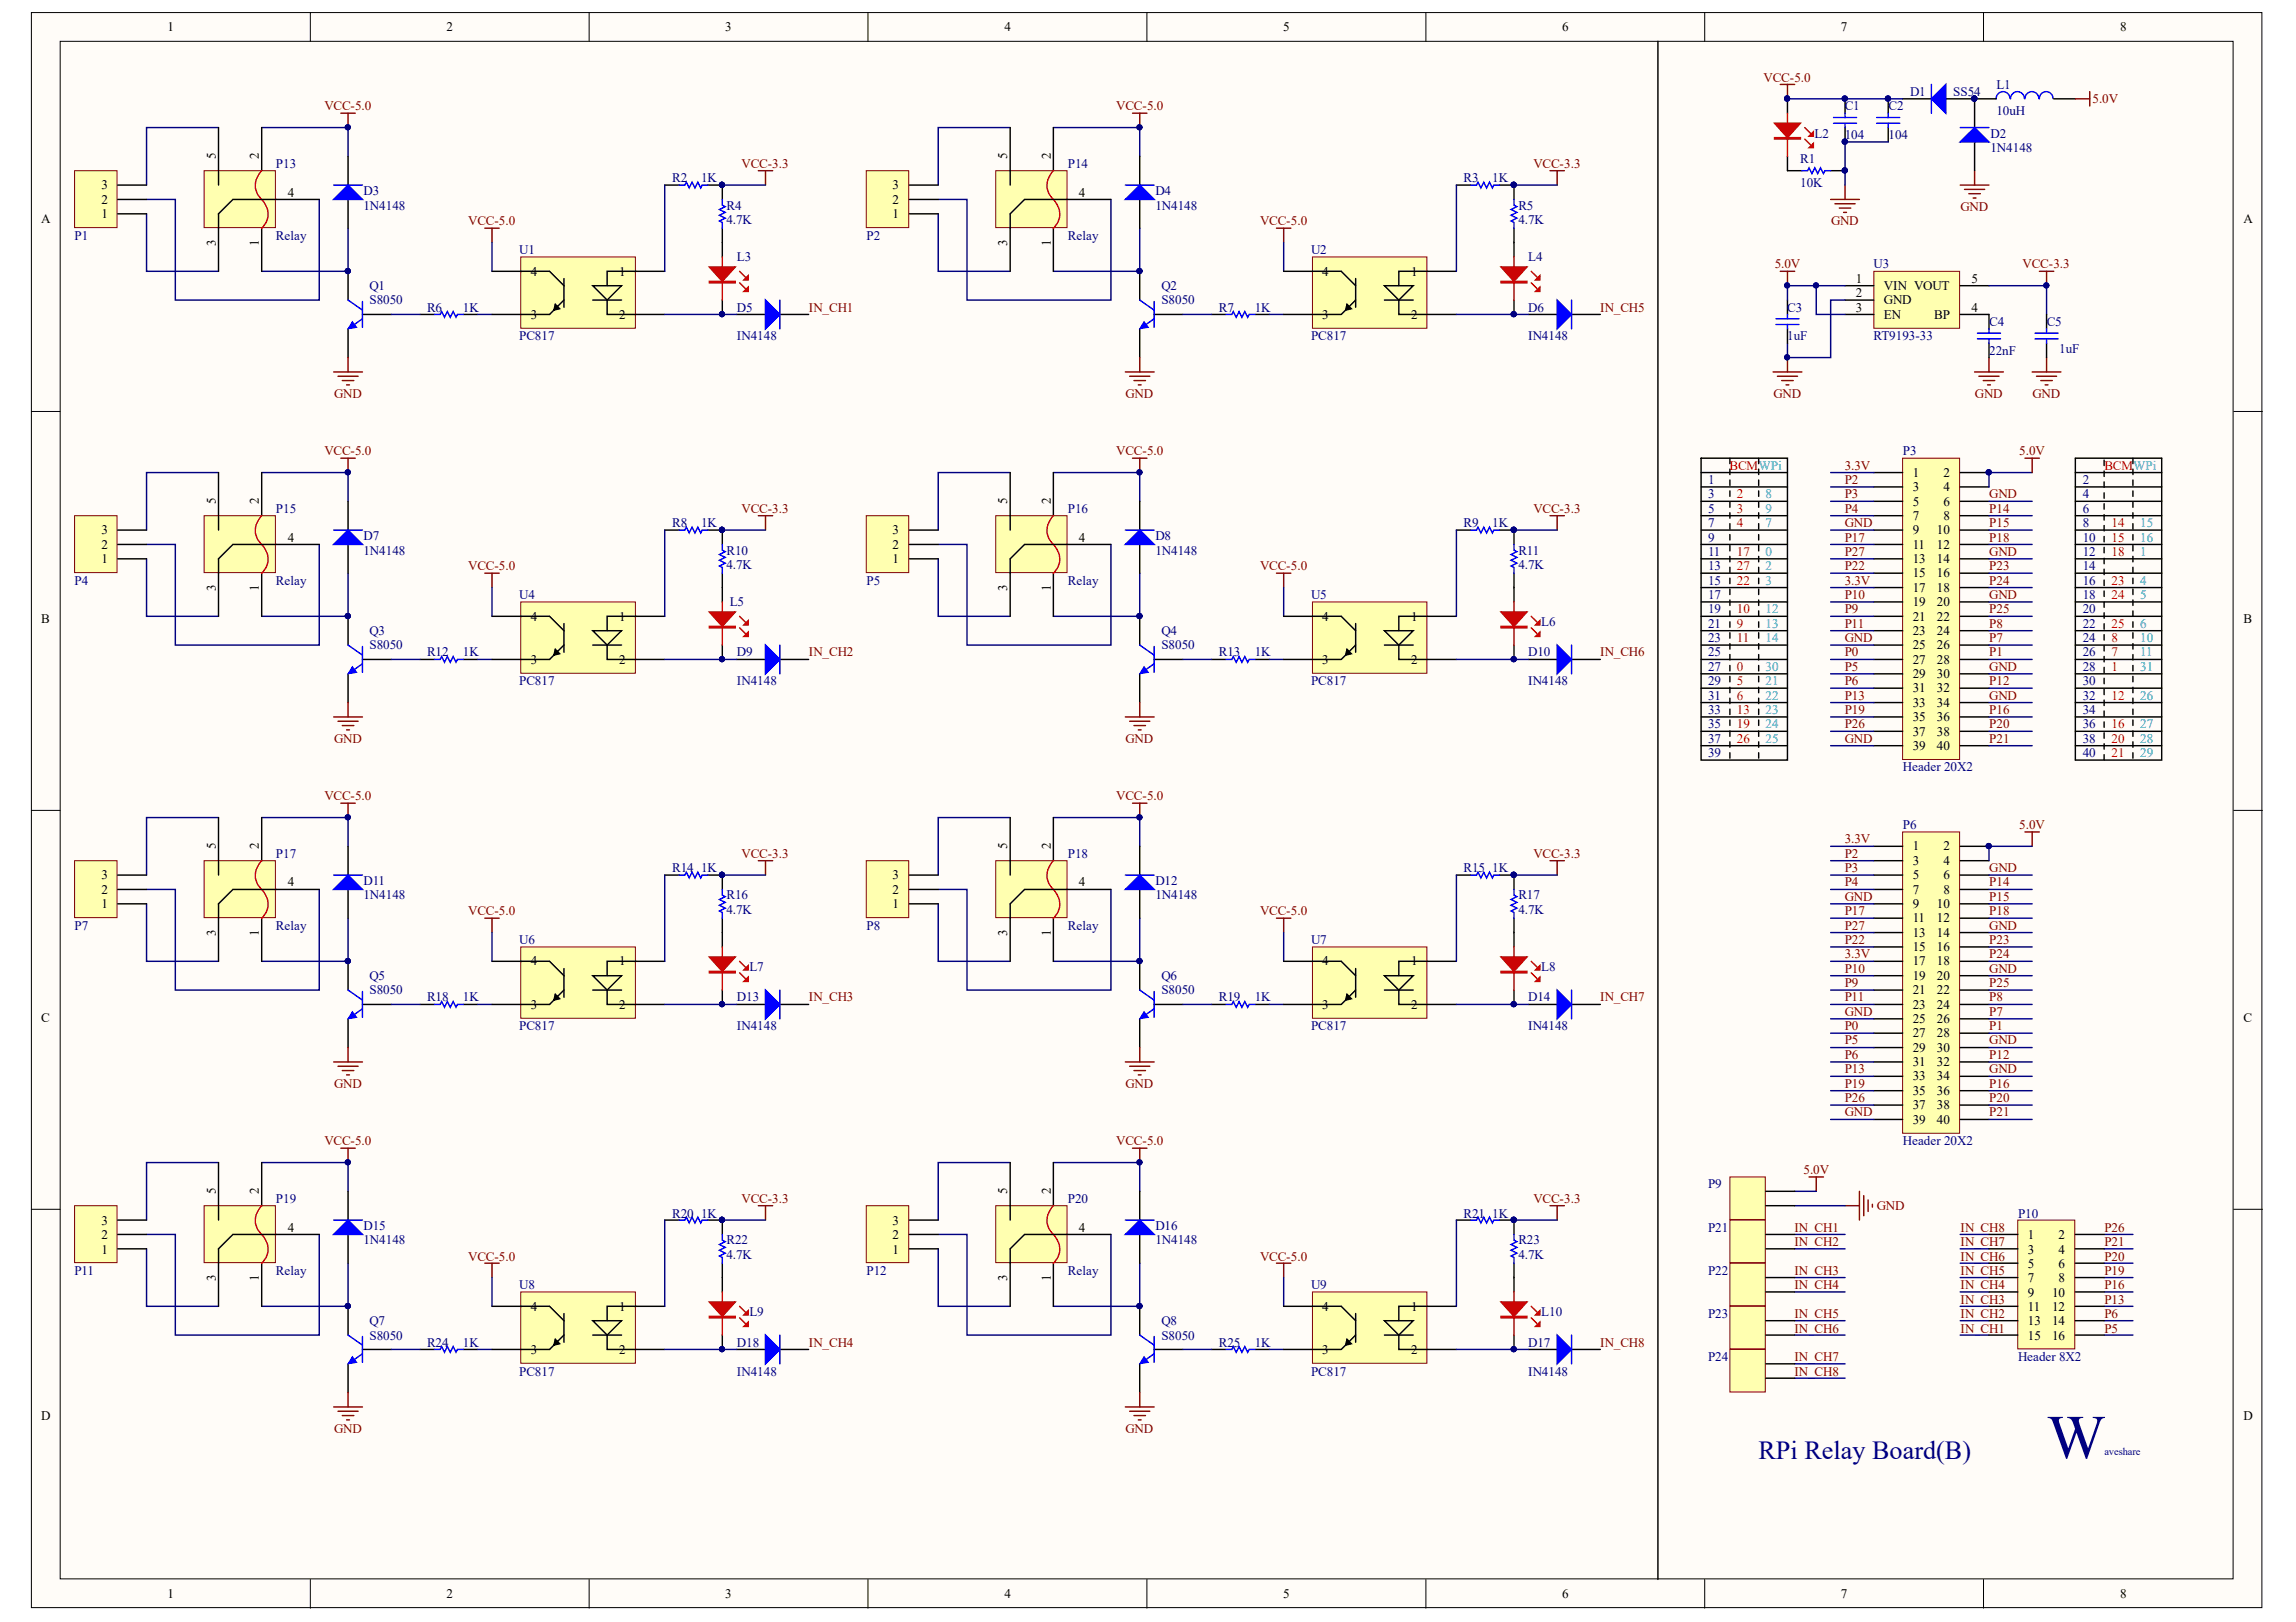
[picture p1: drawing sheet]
<svg xmlns="http://www.w3.org/2000/svg" width="297mm" height="210mm" viewBox="0 0 297 210" stroke-linecap="round" stroke-linejoin="round" font-family="sans-serif">
<defs><g id="words">
<text font-size="8" fill="#000080" x="264.8" y="188.7">W</text>
<text font-size="3.4" fill="#000080" x="227.5" y="188.8">RPi Relay Board(B)</text>
<g font-size="1.7">
<text x="21.7" y="4.1">1</text>
<text x="57.8" y="4.1">2</text>
<text x="93.8" y="4.1">3</text>
<text x="129.9" y="4.1">4</text>
<text x="166" y="4.1">5</text>
<text x="202.1" y="4.1">6</text>
<text x="238.1" y="4.1">7</text>
<text x="274.3" y="4.1">8</text>
<text x="27.9" y="20.6" transform="rotate(-90 27.9 20.6)">5</text>
<text x="33.5" y="20.6" transform="rotate(-90 33.5 20.6)">2</text>
<text x="130.3" y="20.6" transform="rotate(-90 130.3 20.6)">5</text>
<text x="136" y="20.6" transform="rotate(-90 136 20.6)">2</text>
<text x="5.3" y="28.9">A</text>
<text x="13.1" y="28.2">1</text>
<text x="13.1" y="26.4">2</text>
<text x="13.1" y="24.5">3</text>
<text x="37.2" y="25.4">4</text>
<text x="115.5" y="28.2">1</text>
<text x="115.5" y="26.4">2</text>
<text x="115.5" y="24.5">3</text>
<text x="139.6" y="25.4">4</text>
<text x="290.3" y="28.9">A</text>
<text x="27.9" y="31.9" transform="rotate(-90 27.9 31.9)">3</text>
<text x="33.5" y="31.9" transform="rotate(-90 33.5 31.9)">1</text>
<text x="68.7" y="35.7">4</text>
<text x="80.1" y="35.7">1</text>
<text x="130.3" y="31.9" transform="rotate(-90 130.3 31.9)">3</text>
<text x="136" y="31.9" transform="rotate(-90 136 31.9)">1</text>
<text x="171.1" y="35.7">4</text>
<text x="182.6" y="35.7">1</text>
<text x="68.7" y="41.3">3</text>
<text x="80.1" y="41.3">2</text>
<text x="171.1" y="41.3">3</text>
<text x="182.6" y="41.3">2</text>
<text x="240.1" y="36.6">1</text>
<text x="240.1" y="38.5">2</text>
<text x="240.1" y="40.3">3</text>
<text x="243.7" y="37.5">VIN VOUT</text>
<text x="243.7" y="39.4">GND</text>
<text x="243.7" y="41.3">EN</text>
<text x="250.2" y="41.3">BP</text>
<text x="255.1" y="40.3">4</text>
<text x="255.1" y="36.6">5</text>
<text x="27.9" y="65.3" transform="rotate(-90 27.9 65.3)">5</text>
<text x="33.5" y="65.3" transform="rotate(-90 33.5 65.3)">2</text>
<text x="130.3" y="65.3" transform="rotate(-90 130.3 65.3)">5</text>
<text x="136" y="65.3" transform="rotate(-90 136 65.3)">2</text>
<text x="247.5" y="61.7">1</text>
<text x="247.5" y="63.6">3</text>
<text x="247.5" y="65.4">5</text>
<text x="251.4" y="61.7">2</text>
<text x="251.4" y="63.6">4</text>
<text x="251.4" y="65.4">6</text>
<text x="13.1" y="71">2</text>
<text x="13.1" y="69.1">3</text>
<text x="37.2" y="70.1">4</text>
<text x="115.5" y="71">2</text>
<text x="115.5" y="69.1">3</text>
<text x="139.6" y="70.1">4</text>
<text x="247.5" y="67.3">7</text>
<text x="247.5" y="69.1">9</text>
<text x="247.5" y="71">11</text>
<text x="250.6" y="69.1">10</text>
<text x="250.6" y="71">12</text>
<text x="251.4" y="67.3">8</text>
<text x="13.1" y="72.9">1</text>
<text x="27.9" y="76.5" transform="rotate(-90 27.9 76.5)">3</text>
<text x="33.5" y="76.5" transform="rotate(-90 33.5 76.5)">1</text>
<text x="115.5" y="72.9">1</text>
<text x="130.3" y="76.5" transform="rotate(-90 130.3 76.5)">3</text>
<text x="136" y="76.5" transform="rotate(-90 136 76.5)">1</text>
<text x="247.5" y="72.9">13</text>
<text x="247.5" y="74.7">15</text>
<text x="247.5" y="76.6">17</text>
<text x="250.6" y="72.9">14</text>
<text x="250.6" y="74.7">16</text>
<text x="250.6" y="76.6">18</text>
<text x="5.3" y="80.6">B</text>
<text x="68.7" y="80.3">4</text>
<text x="80.1" y="80.3">1</text>
<text x="171.1" y="80.3">4</text>
<text x="182.6" y="80.3">1</text>
<text x="247.5" y="78.4">19</text>
<text x="247.5" y="80.3">21</text>
<text x="247.5" y="82.2">23</text>
<text x="250.6" y="78.4">20</text>
<text x="250.6" y="80.3">22</text>
<text x="250.6" y="82.2">24</text>
<text x="290.3" y="80.6">B</text>
<text x="68.7" y="85.9">3</text>
<text x="80.1" y="85.9">2</text>
<text x="171.1" y="85.9">3</text>
<text x="182.6" y="85.9">2</text>
<text x="247.5" y="84">25</text>
<text x="247.5" y="85.9">27</text>
<text x="247.5" y="87.7">29</text>
<text x="247.5" y="89.6">31</text>
<text x="250.6" y="84">26</text>
<text x="250.6" y="85.9">28</text>
<text x="250.6" y="87.7">30</text>
<text x="250.6" y="89.6">32</text>
<text x="247.5" y="91.5">33</text>
<text x="247.5" y="93.3">35</text>
<text x="247.5" y="95.2">37</text>
<text x="250.6" y="91.5">34</text>
<text x="250.6" y="93.3">36</text>
<text x="250.6" y="95.2">38</text>
<text x="247.5" y="97">39</text>
<text x="250.6" y="97">40</text>
<text x="13.1" y="113.8">3</text>
<text x="27.9" y="109.9" transform="rotate(-90 27.9 109.9)">5</text>
<text x="33.5" y="109.9" transform="rotate(-90 33.5 109.9)">2</text>
<text x="115.5" y="113.8">3</text>
<text x="130.3" y="109.9" transform="rotate(-90 130.3 109.9)">5</text>
<text x="136" y="109.9" transform="rotate(-90 136 109.9)">2</text>
<text x="247.5" y="110.1">1</text>
<text x="247.5" y="111.9">3</text>
<text x="247.5" y="113.8">5</text>
<text x="251.4" y="110.1">2</text>
<text x="251.4" y="111.9">4</text>
<text x="251.4" y="113.8">6</text>
<text x="13.1" y="117.5">1</text>
<text x="13.1" y="115.6">2</text>
<text x="37.2" y="114.7">4</text>
<text x="115.5" y="117.5">1</text>
<text x="115.5" y="115.6">2</text>
<text x="139.6" y="114.7">4</text>
<text x="247.5" y="115.6">7</text>
<text x="247.5" y="117.5">9</text>
<text x="247.5" y="119.4">11</text>
<text x="250.6" y="117.5">10</text>
<text x="250.6" y="119.4">12</text>
<text x="251.4" y="115.6">8</text>
<text x="27.9" y="121.1" transform="rotate(-90 27.9 121.1)">3</text>
<text x="33.5" y="121.1" transform="rotate(-90 33.5 121.1)">1</text>
<text x="68.7" y="124.9">4</text>
<text x="80.1" y="124.9">1</text>
<text x="130.3" y="121.1" transform="rotate(-90 130.3 121.1)">3</text>
<text x="136" y="121.1" transform="rotate(-90 136 121.1)">1</text>
<text x="171.1" y="124.9">4</text>
<text x="182.6" y="124.9">1</text>
<text x="247.5" y="121.2">13</text>
<text x="247.5" y="123.1">15</text>
<text x="247.5" y="124.9">17</text>
<text x="250.6" y="121.2">14</text>
<text x="250.6" y="123.1">16</text>
<text x="250.6" y="124.9">18</text>
<text x="68.7" y="130.5">3</text>
<text x="80.1" y="130.5">2</text>
<text x="171.1" y="130.5">3</text>
<text x="182.6" y="130.5">2</text>
<text x="247.5" y="126.8">19</text>
<text x="247.5" y="128.7">21</text>
<text x="247.5" y="130.5">23</text>
<text x="250.6" y="126.8">20</text>
<text x="250.6" y="128.7">22</text>
<text x="250.6" y="130.5">24</text>
<text x="5.3" y="132.2">C</text>
<text x="247.5" y="132.4">25</text>
<text x="247.5" y="134.2">27</text>
<text x="247.5" y="136.1">29</text>
<text x="247.5" y="138">31</text>
<text x="250.6" y="132.4">26</text>
<text x="250.6" y="134.2">28</text>
<text x="250.6" y="136.1">30</text>
<text x="250.6" y="138">32</text>
<text x="290.3" y="132.2">C</text>
<text x="247.5" y="139.8">33</text>
<text x="247.5" y="141.7">35</text>
<text x="247.5" y="143.5">37</text>
<text x="250.6" y="139.8">34</text>
<text x="250.6" y="141.7">36</text>
<text x="250.6" y="143.5">38</text>
<text x="247.5" y="145.4">39</text>
<text x="250.6" y="145.4">40</text>
<text x="27.9" y="154.5" transform="rotate(-90 27.9 154.5)">5</text>
<text x="33.5" y="154.5" transform="rotate(-90 33.5 154.5)">2</text>
<text x="130.3" y="154.5" transform="rotate(-90 130.3 154.5)">5</text>
<text x="136" y="154.5" transform="rotate(-90 136 154.5)">2</text>
<text x="13.1" y="160.4">2</text>
<text x="13.1" y="158.5">3</text>
<text x="37.2" y="159.4">4</text>
<text x="115.5" y="160.4">2</text>
<text x="115.5" y="158.5">3</text>
<text x="139.6" y="159.4">4</text>
<text x="262.3" y="160.4">1</text>
<text x="266.3" y="160.4">2</text>
<text x="13.1" y="162.2">1</text>
<text x="27.9" y="165.8" transform="rotate(-90 27.9 165.8)">3</text>
<text x="33.5" y="165.8" transform="rotate(-90 33.5 165.8)">1</text>
<text x="115.5" y="162.2">1</text>
<text x="130.3" y="165.8" transform="rotate(-90 130.3 165.8)">3</text>
<text x="136" y="165.8" transform="rotate(-90 136 165.8)">1</text>
<text x="262.3" y="162.2">3</text>
<text x="262.3" y="164.1">5</text>
<text x="262.3" y="165.9">7</text>
<text x="262.3" y="167.8">9</text>
<text x="265.5" y="167.8">10</text>
<text x="266.3" y="162.2">4</text>
<text x="266.3" y="164.1">6</text>
<text x="266.3" y="165.9">8</text>
<text x="68.7" y="169.7">4</text>
<text x="80.1" y="169.7">1</text>
<text x="171.1" y="169.7">4</text>
<text x="182.6" y="169.7">1</text>
<text x="262.3" y="169.7">11</text>
<text x="262.3" y="171.5">13</text>
<text x="262.3" y="173.4">15</text>
<text x="265.5" y="169.7">12</text>
<text x="265.5" y="171.5">14</text>
<text x="265.5" y="173.4">16</text>
<text x="68.7" y="175.2">3</text>
<text x="80.1" y="175.2">2</text>
<text x="171.1" y="175.2">3</text>
<text x="182.6" y="175.2">2</text>
<text x="5.3" y="183.8">D</text>
<text x="290.3" y="183.8">D</text>
<text x="21.7" y="206.8">1</text>
<text x="57.8" y="206.8">2</text>
<text x="93.8" y="206.8">3</text>
<text x="129.9" y="206.8">4</text>
<text x="166" y="206.8">5</text>
<text x="202.1" y="206.8">6</text>
<text x="238.1" y="206.8">7</text>
<text x="274.3" y="206.8">8</text>
</g>
<g font-size="1.7" fill="#800000">
<text x="228.2" y="10.6">VCC-5.0</text>
<text x="42" y="14.3">VCC-5.0</text>
<text x="144.4" y="14.3">VCC-5.0</text>
<text x="270.7" y="13.4">5.0V</text>
<text x="95.9" y="21.7">VCC-3.3</text>
<text x="198.4" y="21.7">VCC-3.3</text>
<text x="60.6" y="29.2">VCC-5.0</text>
<text x="163" y="29.2">VCC-5.0</text>
<text x="236.9" y="29.2">GND</text>
<text x="253.6" y="27.3">GND</text>
<text x="229.6" y="34.7">5.0V</text>
<text x="261.7" y="34.7">VCC-3.3</text>
<text x="104.7" y="40.3">IN_CH1</text>
<text x="207" y="40.3">IN_CH5</text>
<text x="43.2" y="51.5">GND</text>
<text x="145.6" y="51.5">GND</text>
<text x="229.4" y="51.5">GND</text>
<text x="255.5" y="51.5">GND</text>
<text x="262.9" y="51.5">GND</text>
<text x="42" y="58.9">VCC-5.0</text>
<text x="144.4" y="58.9">VCC-5.0</text>
<text x="261.2" y="58.9">5.0V</text>
<text x="238.7" y="62.6">P2</text>
<text x="238.7" y="64.5">P3</text>
<text x="238.7" y="60.8">3.3V</text>
<text x="257.4" y="64.5">GND</text>
<text x="95.9" y="66.4">VCC-3.3</text>
<text x="198.4" y="66.4">VCC-3.3</text>
<text x="238.7" y="68.2">GND</text>
<text x="238.7" y="66.4">P4</text>
<text x="238.7" y="70.1">P17</text>
<text x="238.7" y="71.9">P27</text>
<text x="257.4" y="71.9">GND</text>
<text x="257.4" y="66.4">P14</text>
<text x="257.4" y="68.2">P15</text>
<text x="257.4" y="70.1">P18</text>
<text x="60.6" y="73.8">VCC-5.0</text>
<text x="163" y="73.8">VCC-5.0</text>
<text x="238.7" y="75.7">3.3V</text>
<text x="238.7" y="77.5">P10</text>
<text x="238.7" y="73.8">P22</text>
<text x="257.4" y="77.5">GND</text>
<text x="257.4" y="73.8">P23</text>
<text x="257.4" y="75.7">P24</text>
<text x="238.7" y="83.1">GND</text>
<text x="238.7" y="79.4">P9</text>
<text x="238.7" y="81.2">P11</text>
<text x="257.4" y="83.1">P7</text>
<text x="257.4" y="81.2">P8</text>
<text x="257.4" y="79.4">P25</text>
<text x="104.7" y="85">IN_CH2</text>
<text x="207" y="85">IN_CH6</text>
<text x="238.7" y="86.8">P5</text>
<text x="238.7" y="88.7">P6</text>
<text x="238.7" y="85">P0</text>
<text x="257.4" y="86.8">GND</text>
<text x="257.4" y="88.7">P12</text>
<text x="257.4" y="85">P1</text>
<text x="238.7" y="90.5">P13</text>
<text x="238.7" y="92.4">P19</text>
<text x="238.7" y="94.3">P26</text>
<text x="257.4" y="90.5">GND</text>
<text x="257.4" y="92.4">P16</text>
<text x="257.4" y="94.3">P20</text>
<text x="43.2" y="96.1">GND</text>
<text x="145.6" y="96.1">GND</text>
<text x="238.7" y="96.1">GND</text>
<text x="257.4" y="96.1">P21</text>
<text x="42" y="103.6">VCC-5.0</text>
<text x="144.4" y="103.6">VCC-5.0</text>
<text x="261.2" y="107.3">5.0V</text>
<text x="95.9" y="111">VCC-3.3</text>
<text x="198.4" y="111">VCC-3.3</text>
<text x="238.7" y="111">P2</text>
<text x="238.7" y="112.9">P3</text>
<text x="238.7" y="109.1">3.3V</text>
<text x="257.4" y="112.9">GND</text>
<text x="60.6" y="118.4">VCC-5.0</text>
<text x="163" y="118.4">VCC-5.0</text>
<text x="238.7" y="116.6">GND</text>
<text x="238.7" y="114.7">P4</text>
<text x="238.7" y="118.4">P17</text>
<text x="257.4" y="114.7">P14</text>
<text x="257.4" y="116.6">P15</text>
<text x="257.4" y="118.4">P18</text>
<text x="238.7" y="124">3.3V</text>
<text x="238.7" y="125.9">P10</text>
<text x="238.7" y="122.1">P22</text>
<text x="238.7" y="120.3">P27</text>
<text x="257.4" y="125.9">GND</text>
<text x="257.4" y="120.3">GND</text>
<text x="257.4" y="122.1">P23</text>
<text x="257.4" y="124">P24</text>
<text x="104.7" y="129.6">IN_CH3</text>
<text x="207" y="129.6">IN_CH7</text>
<text x="238.7" y="131.4">GND</text>
<text x="238.7" y="127.7">P9</text>
<text x="238.7" y="129.6">P11</text>
<text x="257.4" y="131.4">P7</text>
<text x="257.4" y="129.6">P8</text>
<text x="257.4" y="127.7">P25</text>
<text x="238.7" y="135.2">P5</text>
<text x="238.7" y="137">P6</text>
<text x="238.7" y="133.3">P0</text>
<text x="257.4" y="135.2">GND</text>
<text x="257.4" y="137">P12</text>
<text x="257.4" y="133.3">P1</text>
<text x="43.2" y="140.7">GND</text>
<text x="145.6" y="140.7">GND</text>
<text x="238.7" y="138.9">P13</text>
<text x="238.7" y="140.7">P19</text>
<text x="238.7" y="142.6">P26</text>
<text x="257.4" y="138.9">GND</text>
<text x="257.4" y="140.7">P16</text>
<text x="257.4" y="142.6">P20</text>
<text x="42" y="148.2">VCC-5.0</text>
<text x="144.4" y="148.2">VCC-5.0</text>
<text x="238.7" y="144.5">GND</text>
<text x="257.4" y="144.5">P21</text>
<text x="95.9" y="155.6">VCC-3.3</text>
<text x="198.4" y="155.6">VCC-3.3</text>
<text x="233.3" y="151.9">5.0V</text>
<text x="232.1" y="159.4">IN_CH1</text>
<text x="232.1" y="161.3">IN_CH2</text>
<text x="242.8" y="156.6">GND</text>
<text x="253.6" y="161.3">IN_CH7</text>
<text x="253.6" y="159.4">IN_CH8</text>
<text x="272.2" y="159.4">P26</text>
<text x="272.2" y="161.3">P21</text>
<text x="60.6" y="163.1">VCC-5.0</text>
<text x="163" y="163.1">VCC-5.0</text>
<text x="232.1" y="165">IN_CH3</text>
<text x="232.1" y="166.9">IN_CH4</text>
<text x="253.6" y="166.9">IN_CH4</text>
<text x="253.6" y="165">IN_CH5</text>
<text x="253.6" y="163.1">IN_CH6</text>
<text x="272.2" y="165">P19</text>
<text x="272.2" y="166.9">P16</text>
<text x="272.2" y="163.1">P20</text>
<text x="232.1" y="170.6">IN_CH5</text>
<text x="232.1" y="172.4">IN_CH6</text>
<text x="253.6" y="172.4">IN_CH1</text>
<text x="253.6" y="170.6">IN_CH2</text>
<text x="253.6" y="168.7">IN_CH3</text>
<text x="272.2" y="172.4">P5</text>
<text x="272.2" y="170.6">P6</text>
<text x="272.2" y="168.7">P13</text>
<text x="104.7" y="174.3">IN_CH4</text>
<text x="207" y="174.3">IN_CH8</text>
<text x="232.1" y="176.2">IN_CH7</text>
<text x="232.1" y="178">IN_CH8</text>
<text x="43.2" y="185.5">GND</text>
<text x="145.6" y="185.5">GND</text>
</g>
<g font-size="1.7" fill="#000080">
<text x="258.3" y="11.5">L1</text>
<text x="234.8" y="17.8">L2</text>
<text x="238.7" y="14.3">C1</text>
<text x="244.3" y="14.3">C2</text>
<text x="247.1" y="12.4">D1</text>
<text x="252.7" y="12.4">SS54</text>
<text x="257.5" y="17.8">D2</text>
<text x="258.3" y="14.9">10uH</text>
<text x="35.7" y="21.7">P13</text>
<text x="87" y="23.6">R2</text>
<text x="90.7" y="23.6">1K</text>
<text x="138.2" y="21.7">P14</text>
<text x="189.3" y="23.6">R3</text>
<text x="193.1" y="23.6">1K</text>
<text x="232.9" y="21.1">R1</text>
<text x="238.7" y="18">104</text>
<text x="244.3" y="18">104</text>
<text x="257.5" y="19.7">1N4148</text>
<text x="47" y="25.3">D3</text>
<text x="47" y="27.1">1N4148</text>
<text x="94" y="27.1">R4</text>
<text x="94" y="29">4.7K</text>
<text x="149.5" y="25.3">D4</text>
<text x="149.5" y="27.1">1N4148</text>
<text x="196.4" y="27.1">R5</text>
<text x="196.4" y="29">4.7K</text>
<text x="232.9" y="24.2">10K</text>
<text x="9.6" y="31">P1</text>
<text x="35.7" y="31">Relay</text>
<text x="67.2" y="32.9">U1</text>
<text x="95.3" y="33.8">L3</text>
<text x="112.1" y="31">P2</text>
<text x="138.2" y="31">Relay</text>
<text x="169.6" y="32.9">U2</text>
<text x="197.7" y="33.8">L4</text>
<text x="242.4" y="34.7">U3</text>
<text x="47.8" y="37.5">Q1</text>
<text x="47.8" y="39.4">S8050</text>
<text x="55.2" y="40.3">R6</text>
<text x="59.9" y="40.3">1K</text>
<text x="95.3" y="40.3">D5</text>
<text x="150.3" y="37.5">Q2</text>
<text x="150.3" y="39.4">S8050</text>
<text x="157.7" y="40.3">R7</text>
<text x="162.3" y="40.3">1K</text>
<text x="197.7" y="40.3">D6</text>
<text x="231.2" y="40.3">C3</text>
<text x="67.2" y="44">PC817</text>
<text x="95.3" y="44">IN4148</text>
<text x="169.6" y="44">PC817</text>
<text x="197.7" y="44">IN4148</text>
<text x="231.2" y="44">1uF</text>
<text x="242.4" y="44">RT9193-33</text>
<text x="257.4" y="42.2">C4</text>
<text x="257.4" y="45.9">22nF</text>
<text x="264.8" y="42.2">C5</text>
<text x="266.4" y="45.7">1uF</text>
<text x="246.2" y="58.9">P3</text>
<text x="221" y="62.6">1</text>
<text x="221" y="64.5">3</text>
<text x="269.5" y="62.6">2</text>
<text x="269.5" y="64.5">4</text>
<text x="35.7" y="66.4">P15</text>
<text x="47" y="69.9">D7</text>
<text x="47" y="71.8">1N4148</text>
<text x="87" y="68.2">R8</text>
<text x="90.7" y="68.2">1K</text>
<text x="94" y="71.8">R10</text>
<text x="138.2" y="66.4">P16</text>
<text x="149.5" y="69.9">D8</text>
<text x="149.5" y="71.8">1N4148</text>
<text x="189.3" y="68.2">R9</text>
<text x="193.1" y="68.2">1K</text>
<text x="196.4" y="71.8">R11</text>
<text x="221" y="66.4">5</text>
<text x="221" y="68.2">7</text>
<text x="221" y="70.1">9</text>
<text x="221" y="71.9">11</text>
<text x="269.5" y="66.4">6</text>
<text x="269.5" y="68.2">8</text>
<text x="269.5" y="70.1">10</text>
<text x="269.5" y="71.9">12</text>
<text x="9.6" y="75.7">P4</text>
<text x="35.7" y="75.7">Relay</text>
<text x="67.2" y="77.5">U4</text>
<text x="94" y="73.6">4.7K</text>
<text x="112.1" y="75.7">P5</text>
<text x="138.2" y="75.7">Relay</text>
<text x="169.6" y="77.5">U5</text>
<text x="196.4" y="73.6">4.7K</text>
<text x="221" y="73.8">13</text>
<text x="221" y="75.7">15</text>
<text x="221" y="77.5">17</text>
<text x="269.5" y="73.8">14</text>
<text x="269.5" y="75.7">16</text>
<text x="269.5" y="77.5">18</text>
<text x="47.8" y="82.2">Q3</text>
<text x="94.4" y="78.4">L5</text>
<text x="150.3" y="82.2">Q4</text>
<text x="199.4" y="81.1">L6</text>
<text x="221" y="79.4">19</text>
<text x="221" y="81.2">21</text>
<text x="221" y="83.1">23</text>
<text x="269.5" y="79.4">20</text>
<text x="269.5" y="81.2">22</text>
<text x="269.5" y="83.1">24</text>
<text x="47.8" y="84">S8050</text>
<text x="55.2" y="85">R12</text>
<text x="59.9" y="85">1K</text>
<text x="67.2" y="88.7">PC817</text>
<text x="95.3" y="85">D9</text>
<text x="95.3" y="88.7">IN4148</text>
<text x="150.3" y="84">S8050</text>
<text x="157.7" y="85">R13</text>
<text x="162.3" y="85">1K</text>
<text x="169.6" y="88.7">PC817</text>
<text x="197.7" y="85">D10</text>
<text x="197.7" y="88.7">IN4148</text>
<text x="221" y="85">25</text>
<text x="221" y="86.8">27</text>
<text x="221" y="88.7">29</text>
<text x="269.5" y="85">26</text>
<text x="269.5" y="86.8">28</text>
<text x="269.5" y="88.7">30</text>
<text x="221" y="90.5">31</text>
<text x="221" y="92.4">33</text>
<text x="221" y="94.3">35</text>
<text x="269.5" y="90.5">32</text>
<text x="269.5" y="92.4">34</text>
<text x="269.5" y="94.3">36</text>
<text x="221" y="96.1">37</text>
<text x="221" y="98">39</text>
<text x="246.2" y="99.8">Header 20X2</text>
<text x="269.5" y="96.1">38</text>
<text x="269.5" y="98">40</text>
<text x="246.2" y="107.3">P6</text>
<text x="35.7" y="111">P17</text>
<text x="87" y="112.9">R14</text>
<text x="90.7" y="112.9">1K</text>
<text x="138.2" y="111">P18</text>
<text x="189.3" y="112.9">R15</text>
<text x="193.1" y="112.9">1K</text>
<text x="47" y="114.5">D11</text>
<text x="47" y="116.4">1N4148</text>
<text x="94" y="116.4">R16</text>
<text x="94" y="118.3">4.7K</text>
<text x="149.5" y="114.5">D12</text>
<text x="149.5" y="116.4">1N4148</text>
<text x="196.4" y="116.4">R17</text>
<text x="196.4" y="118.3">4.7K</text>
<text x="9.6" y="120.3">P7</text>
<text x="35.7" y="120.3">Relay</text>
<text x="67.2" y="122.1">U6</text>
<text x="97" y="125.7">L7</text>
<text x="112.1" y="120.3">P8</text>
<text x="138.2" y="120.3">Relay</text>
<text x="169.6" y="122.1">U7</text>
<text x="199.4" y="125.7">L8</text>
<text x="47.8" y="126.8">Q5</text>
<text x="47.8" y="128.7">S8050</text>
<text x="55.2" y="129.6">R18</text>
<text x="59.9" y="129.6">1K</text>
<text x="95.3" y="129.6">D13</text>
<text x="150.3" y="126.8">Q6</text>
<text x="150.3" y="128.7">S8050</text>
<text x="157.7" y="129.6">R19</text>
<text x="162.3" y="129.6">1K</text>
<text x="197.7" y="129.6">D14</text>
<text x="67.2" y="133.3">PC817</text>
<text x="95.3" y="133.3">IN4148</text>
<text x="169.6" y="133.3">PC817</text>
<text x="197.7" y="133.3">IN4148</text>
<text x="246.2" y="148.2">Header 20X2</text>
<text x="35.7" y="155.6">P19</text>
<text x="138.2" y="155.6">P20</text>
<text x="221" y="153.8">P9</text>
<text x="47" y="159.2">D15</text>
<text x="47" y="161">1N4148</text>
<text x="87" y="157.6">R20</text>
<text x="90.7" y="157.6">1K</text>
<text x="94" y="161">R22</text>
<text x="149.5" y="159.2">D16</text>
<text x="149.5" y="161">1N4148</text>
<text x="189.3" y="157.6">R21</text>
<text x="193.1" y="157.6">1K</text>
<text x="196.4" y="161">R23</text>
<text x="221" y="159.4">P21</text>
<text x="261.1" y="157.6">P10</text>
<text x="9.6" y="165">P11</text>
<text x="35.7" y="165">Relay</text>
<text x="67.2" y="166.9">U8</text>
<text x="94" y="162.9">4.7K</text>
<text x="112.1" y="165">P12</text>
<text x="138.2" y="165">Relay</text>
<text x="169.6" y="166.9">U9</text>
<text x="196.4" y="162.9">4.7K</text>
<text x="221" y="165">P22</text>
<text x="47.8" y="171.5">Q7</text>
<text x="47.8" y="173.4">S8050</text>
<text x="97" y="170.3">L9</text>
<text x="150.3" y="171.5">Q8</text>
<text x="150.3" y="173.4">S8050</text>
<text x="199.4" y="170.3">L10</text>
<text x="221" y="170.6">P23</text>
<text x="55.2" y="174.3">R24</text>
<text x="59.9" y="174.3">1K</text>
<text x="67.2" y="178">PC817</text>
<text x="95.3" y="174.3">D18</text>
<text x="95.3" y="178">IN4148</text>
<text x="157.7" y="174.3">R25</text>
<text x="162.3" y="174.3">1K</text>
<text x="169.6" y="178">PC817</text>
<text x="197.7" y="174.3">D17</text>
<text x="197.7" y="178">IN4148</text>
<text x="221" y="176.2">P24</text>
<text x="261.1" y="176.2">Header 8X2</text>
</g>
<g font-size="1.7" fill="#f00">
<text x="223.8" y="60.8">BCMWPi</text>
<text x="224.7" y="64.5">2</text>
<text x="272.2" y="60.8">BCM</text>
<text x="224.7" y="66.4">3</text>
<text x="224.7" y="68.2">4</text>
<text x="224.7" y="71.9">17</text>
<text x="273.2" y="71.9">18</text>
<text x="273.2" y="68.2">14</text>
<text x="273.2" y="70.1">15</text>
<text x="224.7" y="73.8">27</text>
<text x="224.7" y="75.7">22</text>
<text x="273.2" y="77.5">24</text>
<text x="273.2" y="75.7">23</text>
<text x="224.7" y="79.4">10</text>
<text x="224.7" y="81.2">9</text>
<text x="224.7" y="83.1">11</text>
<text x="273.2" y="83.1">8</text>
<text x="273.2" y="81.2">25</text>
<text x="224.7" y="86.8">0</text>
<text x="224.7" y="88.7">5</text>
<text x="273.2" y="86.8">1</text>
<text x="273.2" y="85">7</text>
<text x="224.7" y="90.5">6</text>
<text x="224.7" y="92.4">13</text>
<text x="224.7" y="94.3">19</text>
<text x="273.2" y="94.3">16</text>
<text x="273.2" y="90.5">12</text>
<text x="224.7" y="96.1">26</text>
<text x="273.2" y="96.1">20</text>
<text x="273.2" y="98">21</text>
</g>
<g font-size="1.7" fill="#00b4c8">
<text x="228.4" y="64.5">8</text>
<text x="276" y="60.8">WPi</text>
<text x="228.4" y="66.4">9</text>
<text x="228.4" y="68.2">7</text>
<text x="228.4" y="71.9">0</text>
<text x="276.9" y="68.2">15</text>
<text x="276.9" y="70.1">16</text>
<text x="276.9" y="71.9">1</text>
<text x="228.4" y="73.8">2</text>
<text x="228.4" y="75.7">3</text>
<text x="276.9" y="75.7">4</text>
<text x="276.9" y="77.5">5</text>
<text x="228.4" y="79.4">12</text>
<text x="228.4" y="81.2">13</text>
<text x="228.4" y="83.1">14</text>
<text x="276.9" y="81.2">6</text>
<text x="276.9" y="83.1">10</text>
<text x="228.4" y="86.8">30</text>
<text x="228.4" y="88.7">21</text>
<text x="276.9" y="85">11</text>
<text x="276.9" y="86.8">31</text>
<text x="228.4" y="90.5">22</text>
<text x="228.4" y="92.4">23</text>
<text x="228.4" y="94.3">24</text>
<text x="276.9" y="90.5">26</text>
<text x="276.9" y="94.3">27</text>
<text x="228.4" y="96.1">25</text>
<text x="276.9" y="96.1">28</text>
<text x="276.9" y="98">29</text>
</g>
<text font-size="1.4" fill="#000080" x="272.2" y="188.3">aveshare</text>
</g></defs>
<g fill="#fffcf8" stroke="#000" stroke-width=".13">
<path d="M4.1 1.6h288.5v206.4h-288.5z"/>
<path d="M7.8 5.3h281.1v199h-281.1z"/>
</g>
<g fill="none" stroke="#000" stroke-width=".13">
<path d="M40.2 1.6v3.7M76.2 1.6v3.7M112.3 1.6v3.7M148.4 1.6v3.7M184.5 1.6v3.7M220.5 1.6v3.7M256.6 1.6v3.7M4.1 53.2h3.7M289 53.2h3.7M4.1 104.9h3.7M289 104.9h3.7M4.1 156.5h3.7"/>
<path d="M289 156.5h3.7M40.2 204.4v3.7M76.2 204.4v3.7M112.3 204.4v3.7M148.4 204.4v3.7M184.5 204.4v3.7M220.5 204.4v3.7M256.6 204.4v3.7"/>
</g>
<path d="M28.3 16.5h-9.3v7.4M33.9 16.5h11.1v3.7M19 27.7v7.4h9.3M19 25.8h3.7v13h18.6v-13M45 29.5v5.6h-11.1" fill="none" stroke="#000080" stroke-width=".19"/>
<g fill="#000080" stroke="#000080" stroke-width=".13">
<circle cx="45" cy="35.1" r=".34"/>
<circle cx="45" cy="16.5" r=".34"/>
</g>
<path d="M44.1 14.6h1.9M45 14.6v1.9" fill="none" stroke="#800000" stroke-width=".19"/>
<path d="M45 35.1v3.7M45 42.6v3.7M46.9 40.7h3.7" fill="none" stroke="#000" stroke-width=".19"/>
<path d="M45 38.8l1.9 1.3M46.9 39v3.4M46.9 41.3l-1.3 .9" fill="none" stroke="#00f" stroke-width=".19"/>
<path d="M45.6 41.6l.5 .8-1.1 .2z" fill="#00f"/>
<path d="M45.6 41.6l.5 .8-1.1 .2z" fill="none" stroke="#00f" stroke-width=".13"/>
<g fill="#000080" stroke="#000080" stroke-width=".13">
<circle cx="45" cy="35.1" r=".34"/>
<circle cx="93.4" cy="23.9" r=".33"/>
<circle cx="45" cy="79.7" r=".34"/>
<circle cx="45" cy="61.1" r=".34"/>
</g>
<path d="M62.7 29.5h1.9M63.7 29.5v1.9M98.1 22.1h1.9M99 22.1v1.8M43.2 48.1h3.7M43.7 48.7h2.6M44.1 59.3h1.9M44.3 49.2h1.5M44.8 49.8h.4M45 46.3v1.8M45 59.3v1.9" fill="none" stroke="#800000" stroke-width=".19"/>
<path d="M86 23.9h1.9M91.6 23.9h1.8v1.9M93.4 29.5v1.9M54.3 40.7h1.9M59.9 40.7h1.9M45 79.8v3.7M45 87.2v3.7M46.9 85.3h3.7" fill="none" stroke="#000" stroke-width=".19"/>
<path d="M87.9 23.9h.7l.2-.3 .4 .7 .3-.7 .4 .7 .4-.7 .4 .7 .1-.4h.8M93.4 25.8v.8l.4 .1-.7 .4 .7 .4-.7 .4 .7 .3-.7 .4 .3 .2v.7M56.2 40.7h.7l.2-.4 .4 .8 .4-.8 .4 .8 .3-.8 .4 .8 .2-.4h.7M45 83.5l1.9 1.3M46.9 83.7v3.3M46.9 85.9l-1.3 .9" fill="none" stroke="#00f" stroke-width=".19"/>
<path d="M63.7 31.4v3.7M50.6 40.7h3.7M61.8 40.7h1.9M19 72.3v7.5h9.3M19 70.5h3.7v13h18.6v-13M28.3 61.2h-9.3v7.4M33.9 61.2h11.1v3.7M45 74.2v5.6h-11.1" fill="none" stroke="#000080" stroke-width=".19"/>
<path d="M45.6 86.3l.5 .7-1.1 .2z" fill="#00f"/>
<path d="M45.6 86.3l.5 .7-1.1 .2z" fill="none" stroke="#00f" stroke-width=".13"/>
<g fill="#000080" stroke="#000080" stroke-width=".13">
<circle cx="45" cy="79.7" r=".34"/>
<circle cx="93.4" cy="68.6" r=".33"/>
<circle cx="45" cy="124.4" r=".34"/>
<circle cx="45" cy="105.8" r=".34"/>
</g>
<path d="M62.7 74.2h1.9M63.7 74.2v1.8M98.1 66.7h1.9M99 66.7v1.9M43.2 92.8h3.7M43.7 93.3h2.6M44.3 93.9h1.5M44.8 94.5h.4M45 90.9v1.9M44.1 103.9h1.9M45 103.9v1.9" fill="none" stroke="#800000" stroke-width=".19"/>
<path d="M86 68.6h1.9M91.6 68.6h1.8v1.9M93.4 74.2v1.8M54.3 85.3h1.9M59.9 85.3h1.9M45 124.4v3.7M45 131.8v3.8M46.9 130h3.7" fill="none" stroke="#000" stroke-width=".19"/>
<path d="M87.9 68.6h.7l.2-.4 .4 .8 .3-.8 .4 .8 .4-.8 .4 .8 .1-.4h.8M93.4 70.5v.7l.4 .2-.7 .4 .7 .3-.7 .4 .7 .4-.7 .3 .3 .2v.8M56.2 85.3h.7l.2-.3 .4 .7 .4-.7 .4 .7 .3-.7 .4 .7 .2-.4h.7M45 128.1l1.9 1.3M46.9 128.3v3.4M46.9 130.5l-1.3 1" fill="none" stroke="#00f" stroke-width=".19"/>
<path d="M63.7 76v3.8M50.6 85.3h3.7M61.8 85.3h1.9M19 117v7.4h9.3M19 115.1h3.7v13h18.6v-13M28.3 105.8h-9.3v7.4M33.9 105.8h11.1v3.7M45 118.8v5.6h-11.1" fill="none" stroke="#000080" stroke-width=".19"/>
<path d="M45.6 130.9l.5 .8-1.1 .1z" fill="#00f"/>
<path d="M45.6 130.9l.5 .8-1.1 .1z" fill="none" stroke="#00f" stroke-width=".13"/>
<g fill="#000080" stroke="#000080" stroke-width=".13">
<circle cx="45" cy="124.4" r=".34"/>
<circle cx="93.4" cy="113.2" r=".33"/>
<circle cx="45" cy="169" r=".34"/>
<circle cx="45" cy="150.4" r=".34"/>
</g>
<path d="M62.7 118.8h1.9M63.7 118.8v1.9M98.1 111.4h1.9M99 111.4v1.8M43.2 137.4h3.7M43.7 138h2.6M44.3 138.5h1.5M44.8 139.1h.4M45 135.6v1.8M44.1 148.6h1.9M45 148.6v1.8" fill="none" stroke="#800000" stroke-width=".19"/>
<path d="M86 113.2h1.9M91.6 113.2h1.8v1.9M93.4 118.8v1.9M54.3 130h1.9M59.9 130h1.9M45 169.1v3.7M45 176.5v3.7M46.9 174.6h3.7" fill="none" stroke="#000" stroke-width=".19"/>
<path d="M87.9 113.2h.7l.2-.3 .4 .7 .3-.7 .4 .7 .4-.7 .4 .7 .1-.4h.8M93.4 115.1v.7l.4 .2-.7 .4 .7 .4-.7 .3 .7 .4-.7 .4 .3 .2v.7M56.2 130h.7l.2-.4 .4 .8 .4-.8 .4 .8 .3-.8 .4 .8 .2-.4h.7M45 172.8l1.9 1.3M46.9 173v3.3M46.9 175.2l-1.3 .9" fill="none" stroke="#00f" stroke-width=".19"/>
<path d="M50.6 130h3.7M61.8 130h1.9M63.7 120.7v3.7M28.3 150.4h-9.3v7.5M33.9 150.4h11.1v3.8M19 161.6v7.5h9.3M45 163.5v5.6h-11.1" fill="none" stroke="#000080" stroke-width=".19"/>
<path d="M45.6 175.6l.5 .7-1.1 .2z" fill="#00f"/>
<path d="M45.6 175.6l.5 .7-1.1 .2z" fill="none" stroke="#00f" stroke-width=".13"/>
<g fill="#000080" stroke="#000080" stroke-width=".13">
<circle cx="45" cy="169" r=".34"/>
<circle cx="93.4" cy="157.9" r=".33"/>
<circle cx="147.4" cy="35.1" r=".34"/>
<circle cx="147.4" cy="16.5" r=".34"/>
</g>
<path d="M146.5 14.6h1.9M147.4 14.6v1.9M98.1 156h1.9M99 156v1.9M62.7 163.5h1.9M63.7 163.5v1.8M43.2 182.1h3.7M43.7 182.6h2.6M44.3 183.2h1.5M44.8 183.7h.4M45 180.2v1.9" fill="none" stroke="#800000" stroke-width=".19"/>
<path d="M147.4 35.1v3.7M147.4 42.6v3.7M149.3 40.7h3.7M86 157.9h1.9M91.6 157.9h1.8v1.8M54.3 174.6h1.9M59.9 174.6h1.9M93.4 163.5v1.8" fill="none" stroke="#000" stroke-width=".19"/>
<path d="M147.4 38.8l1.9 1.3M149.3 39v3.4M149.3 41.3l-1.3 .9M87.9 157.9h.7l.2-.4 .4 .8 .3-.8 .4 .8 .4-.8 .4 .8 .1-.4h.8M93.4 159.7v.8l.4 .2-.7 .4 .7 .3-.7 .4 .7 .4-.7 .3 .3 .2v.8M56.2 174.6h.7l.2-.3 .4 .7 .4-.7 .4 .7 .3-.7 .4 .7 .2-.4h.7" fill="none" stroke="#00f" stroke-width=".19"/>
<path d="M130.7 16.5h-9.3v7.4M136.3 16.5h11.1v3.7M121.4 27.7v7.4h9.3M121.4 25.8h3.7v13h18.6v-13M147.4 29.5v5.6h-11.1M50.6 174.6h3.7M61.8 174.6h1.9M63.7 165.3v3.8" fill="none" stroke="#000080" stroke-width=".19"/>
<path d="M148 41.6l.6 .8-1.2 .2z" fill="#00f"/>
<path d="M148 41.6l.6 .8-1.2 .2z" fill="none" stroke="#00f" stroke-width=".13"/>
<g fill="#000080" stroke="#000080" stroke-width=".13">
<circle cx="147.4" cy="35.1" r=".34"/>
<circle cx="195.8" cy="23.9" r=".34"/>
<circle cx="147.4" cy="79.7" r=".34"/>
<circle cx="147.4" cy="61.1" r=".34"/>
</g>
<path d="M165.1 29.5h1.9M166.1 29.5v1.9M200.5 22.1h1.9M201.5 22.1v1.8M145.6 48.1h3.7M146.1 48.7h2.7M146.5 59.3h1.9M146.7 49.2h1.5M147.3 49.8h.3M147.4 46.3v1.8M147.4 59.3v1.9" fill="none" stroke="#800000" stroke-width=".19"/>
<path d="M188.4 23.9h1.9M194 23.9h1.9v1.9M195.9 29.5v1.9M156.8 40.7h1.8M162.3 40.7h1.9M147.4 79.8v3.7M147.4 87.2v3.7M149.3 85.3h3.7" fill="none" stroke="#000" stroke-width=".19"/>
<path d="M190.3 23.9h.7l.2-.3 .4 .7 .4-.7 .3 .7 .4-.7 .4 .7 .2-.4h.7M195.9 25.8v.8l.3 .1-.7 .4 .7 .4-.7 .4 .7 .3-.7 .4 .4 .2v.7M158.6 40.7h.8l.2-.4 .3 .8 .4-.8 .4 .8 .3-.8 .4 .8 .2-.4h.7M147.4 83.5l1.9 1.3M149.3 83.7v3.3M149.3 85.9l-1.3 .9" fill="none" stroke="#00f" stroke-width=".19"/>
<path d="M166.1 31.4v3.7M153 40.7h3.8M164.2 40.7h1.9M121.4 72.3v7.5h9.3M121.4 70.5h3.7v13h18.6v-13M130.7 61.2h-9.3v7.4M136.3 61.2h11.1v3.7M147.4 74.2v5.6h-11.1" fill="none" stroke="#000080" stroke-width=".19"/>
<path d="M148 86.3l.6 .7-1.2 .2z" fill="#00f"/>
<path d="M148 86.3l.6 .7-1.2 .2z" fill="none" stroke="#00f" stroke-width=".13"/>
<g fill="#000080" stroke="#000080" stroke-width=".13">
<circle cx="147.4" cy="79.7" r=".34"/>
<circle cx="195.8" cy="68.6" r=".34"/>
<circle cx="147.4" cy="124.4" r=".34"/>
<circle cx="147.4" cy="105.8" r=".34"/>
</g>
<path d="M165.1 74.2h1.9M166.1 74.2v1.8M200.5 66.7h1.9M201.5 66.7v1.9M145.6 92.8h3.7M146.1 93.3h2.7M146.7 93.9h1.5M147.3 94.5h.3M147.4 90.9v1.9M146.5 103.9h1.9M147.4 103.9v1.9" fill="none" stroke="#800000" stroke-width=".19"/>
<path d="M188.4 68.6h1.9M194 68.6h1.9v1.9M195.9 74.2v1.8M156.8 85.3h1.8M162.3 85.3h1.9M147.4 124.4v3.7M147.4 131.8v3.8M149.3 130h3.7" fill="none" stroke="#000" stroke-width=".19"/>
<path d="M190.3 68.6h.7l.2-.4 .4 .8 .4-.8 .3 .8 .4-.8 .4 .8 .2-.4h.7M195.9 70.5v.7l.3 .2-.7 .4 .7 .3-.7 .4 .7 .4-.7 .3 .4 .2v.8M158.6 85.3h.8l.2-.3 .3 .7 .4-.7 .4 .7 .3-.7 .4 .7 .2-.4h.7M147.4 128.1l1.9 1.3M149.3 128.3v3.4M149.3 130.5l-1.3 1" fill="none" stroke="#00f" stroke-width=".19"/>
<path d="M166.1 76v3.8M153 85.3h3.8M164.2 85.3h1.9M121.4 117v7.4h9.3M121.4 115.1h3.7v13h18.6v-13M130.7 105.8h-9.3v7.4M136.3 105.8h11.1v3.7M147.4 118.8v5.6h-11.1" fill="none" stroke="#000080" stroke-width=".19"/>
<path d="M148 130.9l.6 .8-1.2 .1z" fill="#00f"/>
<path d="M148 130.9l.6 .8-1.2 .1z" fill="none" stroke="#00f" stroke-width=".13"/>
<g fill="#000080" stroke="#000080" stroke-width=".13">
<circle cx="147.4" cy="124.4" r=".34"/>
<circle cx="195.8" cy="113.2" r=".34"/>
<circle cx="147.4" cy="169" r=".34"/>
<circle cx="147.4" cy="150.4" r=".34"/>
</g>
<path d="M165.1 118.8h1.9M166.1 118.8v1.9M200.5 111.4h1.9M201.5 111.4v1.8M145.6 137.4h3.7M146.1 138h2.7M146.7 138.5h1.5M147.3 139.1h.3M147.4 135.6v1.8M146.5 148.6h1.9M147.4 148.6v1.8" fill="none" stroke="#800000" stroke-width=".19"/>
<path d="M188.4 113.2h1.9M194 113.2h1.9v1.9M195.9 118.8v1.9M156.8 130h1.8M162.3 130h1.9M147.4 169.1v3.7M147.4 176.5v3.7M149.3 174.6h3.7" fill="none" stroke="#000" stroke-width=".19"/>
<path d="M190.3 113.2h.7l.2-.3 .4 .7 .4-.7 .3 .7 .4-.7 .4 .7 .2-.4h.7M195.9 115.1v.7l.3 .2-.7 .4 .7 .4-.7 .3 .7 .4-.7 .4 .4 .2v.7M158.6 130h.8l.2-.4 .3 .8 .4-.8 .4 .8 .3-.8 .4 .8 .2-.4h.7M147.4 172.8l1.9 1.3M149.3 173v3.3M149.3 175.2l-1.3 .9" fill="none" stroke="#00f" stroke-width=".19"/>
<path d="M153 130h3.8M164.2 130h1.9M166.1 120.7v3.7M121.4 159.7h3.7v13.1h18.6v-13.1M130.7 150.4h-9.3v7.5M136.3 150.4h11.1v3.8M121.4 161.6v7.5h9.3M147.4 163.5v5.6h-11.1" fill="none" stroke="#000080" stroke-width=".19"/>
<path d="M148 175.6l.6 .7-1.2 .2z" fill="#00f"/>
<path d="M148 175.6l.6 .7-1.2 .2z" fill="none" stroke="#00f" stroke-width=".13"/>
<g fill="#000080" stroke="#000080" stroke-width=".13">
<circle cx="147.4" cy="169" r=".34"/>
<circle cx="195.8" cy="157.9" r=".34"/>
<circle cx="255.4" cy="12.8" r=".34"/>
</g>
<path d="M200.5 156h1.9M201.5 156v1.9M165.1 163.5h1.9M166.1 163.5v1.8M145.6 182.1h3.7M146.1 182.6h2.7M146.7 183.2h1.5M147.3 183.7h.3M147.4 180.2v1.9" fill="none" stroke="#800000" stroke-width=".19"/>
<path d="M214.5 5.3v199.1M246.1 12.8h3.8M251.7 12.8h3.8M188.4 157.9h1.9M194 157.9h1.9v1.8M156.8 174.6h1.8M162.3 174.6h1.9M195.9 163.5v1.8" fill="none" stroke="#000" stroke-width=".19"/>
<path d="M190.3 157.9h.7l.2-.4 .4 .8 .4-.8 .3 .8 .4-.8 .4 .8 .2-.4h.7M195.9 159.7v.8l.3 .2-.7 .4 .7 .3-.7 .4 .7 .4-.7 .3 .4 .2v.8M158.6 174.6h.8l.2-.3 .3 .7 .4-.7 .4 .7 .3-.7 .4 .7 .2-.4h.7" fill="none" stroke="#00f" stroke-width=".19"/>
<path d="M153 174.6h3.8M164.2 174.6h1.9M166.1 165.3v3.8" fill="none" stroke="#000080" stroke-width=".19"/>
<path d="M249.9 12.8l1.8-1.9v3.7z" fill="#00f"/>
<path d="M249.9 12.8l1.8-1.9v3.7zM249.9 10.9v3.7M260 12.8a.89 .89 0 0 0-.9-.9 .89 .89 0 0 0-.8 .9M261.9 12.8a.89 .89 0 0 0-.9-.9 .89 .89 0 0 0-.9 .9M263.8 12.8a.89 .89 0 0 0-1-.9 .89 .89 0 0 0-.8 .9M265.6 12.8a.88 .88 0 0 0-.9-.9 .88 .88 0 0 0-.9 .9M233.1 22.1h.8l.1-.4 .4 .8 .4-.8 .4 .8 .3-.8 .4 .8 .2-.4h.7" fill="none" stroke="#00f" stroke-width=".19"/>
<g fill="#000080" stroke="#000080" stroke-width=".13">
<circle cx="255.4" cy="12.8" r=".34"/>
<circle cx="238.7" cy="22.1" r=".34"/>
<circle cx="231.2" cy="12.8" r=".33"/>
</g>
<path d="M255.5 12.8h2.8M265.7 12.8h2.8M231.2 22.1h1.9M236.8 22.1h1.9" fill="none" stroke="#000" stroke-width=".19"/>
<g fill="none" stroke="#800000" stroke-width=".19">
<path d="M230.3 10.9h1.9M231.2 10.9v1.9M268.5 12.8h1.9M270.4 11.9v1.8M236.8 25.8h3.8M237.4 26.4h2.6M238 26.9h1.4M238.5 27.5h.4M238.7 23.9v1.9M253.6 23.9h3.7M254.2 24.5h2.6M254.7 25.1h1.5"/>
<path d="M255.3 25.6h.3M255.5 22.1v1.8"/>
</g>
<path d="M253.6 159.7h3.7M253.6 161.6h3.7M253.6 163.5h3.7M253.6 165.3h3.7M253.6 167.2h3.7M253.6 169.1h3.7M253.6 170.9h3.7M253.6 172.8h3.7" fill="none" stroke="#000080" stroke-width=".19"/>
<path d="M246.1 59.3h7.4v39h-7.4z" fill="#ffffb0" stroke="#800000" stroke-width=".13"/>
<g fill="none" stroke="#000" stroke-width=".19">
<path d="M220.1 59.3h11.1v39.1h-11.1zM268.5 59.3h11.2v39.1h-11.2zM220.1 61.2h11.1M220.1 63h11.1M220.1 64.9h11.1M220.1 66.7h11.1M220.1 68.6h11.1M220.1 70.5h11.1M220.1 72.3h11.1M220.1 74.2h11.1M220.1 76h11.1M220.1 77.9h11.1"/>
<path d="M220.1 79.8h11.1M242.4 61.2h3.7M242.4 63h3.7M242.4 64.9h3.7M242.4 66.7h3.7M242.4 68.6h3.7M242.4 70.5h3.7M242.4 72.3h3.7M242.4 74.2h3.7M242.4 76h3.7M242.4 77.9h3.7M242.4 79.8h3.7"/>
<path d="M253.6 61.2h3.7M253.6 63h3.7M253.6 64.9h3.7M253.6 66.7h3.7M253.6 68.6h3.7M253.6 70.5h3.7M253.6 72.3h3.7M253.6 74.2h3.7M253.6 76h3.7M253.6 77.9h3.7M253.6 79.8h3.7M268.5 61.2h11.2"/>
<path d="M268.5 63h11.2M268.5 64.9h11.2M268.5 66.7h11.2M268.5 68.6h11.2M268.5 70.5h11.2M268.5 72.3h11.2M268.5 74.2h11.2M268.5 76h11.2M268.5 77.9h11.2M268.5 79.8h11.2M220.1 81.6h11.1M220.1 83.5h11.1"/>
<path d="M220.1 85.3h11.1M220.1 87.2h11.1M220.1 89.1h11.1M220.1 90.9h11.1M220.1 92.8h11.1M220.1 94.6h11.1M220.1 96.5h11.1M242.4 81.6h3.7M242.4 83.5h3.7M242.4 85.3h3.7M242.4 87.2h3.7M242.4 89.1h3.7"/>
<path d="M242.4 90.9h3.7M242.4 92.8h3.7M242.4 94.6h3.7M242.4 96.5h3.7M253.6 81.6h3.7M253.6 83.5h3.7M253.6 85.3h3.7M253.6 87.2h3.7M253.6 89.1h3.7M253.6 90.9h3.7M253.6 92.8h3.7M253.6 94.6h3.7"/>
<path d="M253.6 96.5h3.7M268.5 81.6h11.2M268.5 83.5h11.2M268.5 85.3h11.2M268.5 87.2h11.2M268.5 89.1h11.2M268.5 90.9h11.2M268.5 92.8h11.2M268.5 94.6h11.2M268.5 96.5h11.2"/>
</g>
<circle cx="257.3" cy="61.1" r=".34" fill="#000080" stroke="#000080" stroke-width=".13"/>
<g fill="none" stroke="#000080" stroke-width=".19">
<path d="M236.8 64.9h5.6M236.8 66.7h5.6M236.8 68.6h5.6M236.8 70.5h5.6M236.8 72.3h5.6M236.8 74.2h5.6M236.8 76h5.6M236.8 77.9h5.6M236.8 79.8h5.6M236.8 61.2h5.6M236.8 63h5.6M257.3 64.9h5.6"/>
<path d="M257.3 66.7h5.6M257.3 68.6h5.6M257.3 70.5h5.6M257.3 72.3h5.6M257.3 74.2h5.6M257.3 76h5.6M257.3 77.9h5.6M257.3 79.8h5.6M262.9 61.2h-5.6v1.8M236.8 81.6h5.6M236.8 83.5h5.6M236.8 85.3h5.6"/>
<path d="M236.8 87.2h5.6M236.8 89.1h5.6M236.8 90.9h5.6M236.8 92.8h5.6M236.8 94.6h5.6M236.8 96.5h5.6M257.3 81.6h5.6M257.3 83.5h5.6M257.3 85.3h5.6M257.3 87.2h5.6M257.3 89.1h5.6M257.3 90.9h5.6"/>
<path d="M257.3 92.8h5.6M257.3 94.6h5.6M257.3 96.5h5.6M272.2 159.7h3.7M272.2 161.6h3.7M272.2 163.5h3.7M272.2 165.3h3.7M272.2 167.2h3.7M272.2 169.1h3.7M272.2 170.9h3.7M272.2 172.8h3.7"/>
</g>
<path d="M223.8 59.3v39.1M227.5 59.3v39.1M275.9 59.3v39.1M272.2 98.4v-39.1" fill="none" stroke="#000" stroke-width=".19" stroke-dasharray=".7 .7"/>
<path d="M242.4 35.1h11.1v7.4h-11.1z" fill="#ffffb0" stroke="#800000" stroke-width=".13"/>
<path d="M238.7 37h3.7M238.7 38.8h3.7M253.6 37h3.7M95.3 40.7h3.7M100.9 40.7h3.7M238.7 40.7h3.7M253.6 40.7h3.7" fill="none" stroke="#000" stroke-width=".19"/>
<g fill="none" stroke="#800000" stroke-width=".19">
<path d="M230.3 35.1h1.9M231.2 35.1v1.9M263.8 35.1h1.9M264.8 35.1v1.9M229.4 48.1h3.7M229.9 48.7h2.7M230.5 49.2h1.5M231.1 49.8h.3M231.2 46.3v1.8M255.5 48.1h3.7M256 48.7h2.6M256.6 49.2h1.5"/>
<path d="M257.1 49.8h.4M257.3 46.3v1.8M262 59.3h1.8M262.9 59.3v1.9M262.9 48.1h3.7M263.5 48.7h2.6M264 49.2h1.5M264.6 49.8h.4M264.8 46.3v1.8"/>
</g>
<g fill="#000080" stroke="#000080" stroke-width=".13">
<circle cx="231.2" cy="36.9" r=".33"/>
<circle cx="231.2" cy="46.2" r=".33"/>
<circle cx="264.7" cy="36.9" r=".34"/>
<circle cx="234.9" cy="36.9" r=".34"/>
</g>
<path d="M235 37v3.7h3.7M238.7 38.8h-1.9v7.5h-5.6v-1.9M257.3 37h7.5v3.7" fill="none" stroke="#000080" stroke-width=".19"/>
<path d="M99 38.8l1.9 1.9-1.9 1.9z" fill="#00f"/>
<path d="M99 38.8l1.9 1.9-1.9 1.9zM100.9 38.8v3.8" fill="none" stroke="#00f" stroke-width=".19"/>
<path d="M95.3 85.3h3.7M100.9 85.3h3.7" fill="none" stroke="#000" stroke-width=".19"/>
<path d="M99 83.5l1.9 1.8-1.9 1.9z" fill="#00f"/>
<path d="M99 83.5l1.9 1.8-1.9 1.9zM100.9 83.5v3.7" fill="none" stroke="#00f" stroke-width=".19"/>
<path d="M95.3 130h3.7M100.9 130h3.7" fill="none" stroke="#000" stroke-width=".19"/>
<path d="M99 128.1l1.9 1.9-1.9 1.8z" fill="#00f"/>
<path d="M99 128.1l1.9 1.9-1.9 1.8zM100.9 128.1v3.7" fill="none" stroke="#00f" stroke-width=".19"/>
<path d="M95.3 174.6h3.7M100.9 174.6h3.7" fill="none" stroke="#000" stroke-width=".19"/>
<path d="M99 172.8l1.9 1.8-1.9 1.9z" fill="#00f"/>
<path d="M99 172.8l1.9 1.8-1.9 1.9zM100.9 172.8v3.7" fill="none" stroke="#00f" stroke-width=".19"/>
<path d="M197.7 174.6h3.8M203.3 174.6h3.7" fill="none" stroke="#000" stroke-width=".19"/>
<path d="M201.5 172.8l1.8 1.8-1.8 1.9z" fill="#00f"/>
<path d="M201.5 172.8l1.8 1.8-1.8 1.9zM203.3 172.8v3.7" fill="none" stroke="#00f" stroke-width=".19"/>
<path d="M197.7 130h3.8M203.3 130h3.7" fill="none" stroke="#000" stroke-width=".19"/>
<path d="M201.5 128.1l1.8 1.9-1.8 1.8z" fill="#00f"/>
<path d="M201.5 128.1l1.8 1.9-1.8 1.8zM203.3 128.1v3.7" fill="none" stroke="#00f" stroke-width=".19"/>
<path d="M197.7 85.3h3.8M203.3 85.3h3.7" fill="none" stroke="#000" stroke-width=".19"/>
<path d="M201.5 83.5l1.8 1.8-1.8 1.9z" fill="#00f"/>
<path d="M201.5 83.5l1.8 1.8-1.8 1.9zM203.3 83.5v3.7" fill="none" stroke="#00f" stroke-width=".19"/>
<path d="M197.7 40.7h3.8M203.3 40.7h3.7" fill="none" stroke="#000" stroke-width=".19"/>
<path d="M201.5 38.8l1.8 1.9-1.8 1.9z" fill="#00f"/>
<path d="M201.5 38.8l1.8 1.9-1.8 1.9zM203.3 38.8v3.8" fill="none" stroke="#00f" stroke-width=".19"/>
<path d="M234 152.3h1.9M235 152.3v1.9M238.7 156h1.9M240.6 154.2v3.7M241.1 154.7v2.6M241.7 155.3v1.5M242.2 155.8v.4" fill="none" stroke="#800000" stroke-width=".19"/>
<path d="M232.2 156h6.5M232.2 154.2h2.8M232.2 159.7h6.5M232.2 161.6h6.5M232.2 165.3h6.5M232.2 167.2h6.5M232.2 170.9h6.5M232.2 172.8h6.5M232.2 176.5h6.5M232.2 178.4h6.5" fill="none" stroke="#000080" stroke-width=".19"/>
<path d="M93.4 76v1.9M93.4 83.5v1.8" fill="none" stroke="#000" stroke-width=".19"/>
<circle cx="93.4" cy="85.3" r=".33" fill="#000080" stroke="#000080" stroke-width=".13"/>
<path d="M93.4 77.9v5.6M95.7 79.8l.7 .7M95.7 81.2l.7 .8" fill="none" stroke="#bf0000" stroke-width=".19"/>
<path d="M91.8 79.2h3.3l-1.7 1.9z" fill="#bf0000"/>
<path d="M91.8 79.2h3.3l-1.7 1.9zM91.8 81.1h3.3v.1h-3.3zM91.8 81.2h3.3" fill="none" stroke="#bf0000" stroke-width=".19"/>
<path d="M96.2 82.4l.6-.6v.6z" fill="#bf0000"/>
<path d="M96.2 82.4l.6-.6v.6z" fill="none" stroke="#bf0000" stroke-width=".19"/>
<path d="M96.2 80.9l.6-.6v.6z" fill="#bf0000"/>
<path d="M93.4 33.3v5.5M95.7 36.6l.7 .7M95.7 35.1l.7 .8M96.2 80.9l.6-.6v.6z" fill="none" stroke="#bf0000" stroke-width=".19"/>
<g fill="#000080" stroke="#000080" stroke-width=".13">
<circle cx="93.4" cy="85.3" r=".33"/>
<circle cx="93.4" cy="40.7" r=".33"/>
</g>
<path d="M93.4 31.4v1.9M93.4 38.8v1.9" fill="none" stroke="#000" stroke-width=".19"/>
<path d="M91.8 34.6h3.3l-1.7 1.8z" fill="#bf0000"/>
<path d="M91.8 34.6h3.3l-1.7 1.8zM91.8 36.4h3.3v.2h-3.3zM91.8 36.5h3.3" fill="none" stroke="#bf0000" stroke-width=".19"/>
<path d="M96.2 37.7l.6-.5v.5z" fill="#bf0000"/>
<path d="M96.2 37.7l.6-.5v.5z" fill="none" stroke="#bf0000" stroke-width=".19"/>
<path d="M96.2 36.2l.6-.5v.5z" fill="#bf0000"/>
<path d="M96.2 36.2l.6-.5v.5zM195.9 33.3v5.5M198.1 36.6l.7 .7M198.1 35.1l.7 .8" fill="none" stroke="#bf0000" stroke-width=".19"/>
<g fill="#000080" stroke="#000080" stroke-width=".13">
<circle cx="93.4" cy="40.7" r=".33"/>
<circle cx="195.8" cy="40.7" r=".34"/>
</g>
<path d="M195.9 31.4v1.9M195.9 38.8v1.9" fill="none" stroke="#000" stroke-width=".19"/>
<path d="M194.2 34.6h3.3l-1.6 1.8z" fill="#bf0000"/>
<path d="M194.2 34.6h3.3l-1.6 1.8zM194.2 36.4h3.3v.2h-3.3zM194.2 36.5h3.3" fill="none" stroke="#bf0000" stroke-width=".19"/>
<path d="M198.7 37.7l.5-.5v.5z" fill="#bf0000"/>
<path d="M198.7 37.7l.5-.5v.5z" fill="none" stroke="#bf0000" stroke-width=".19"/>
<path d="M198.7 36.2l.5-.5v.5z" fill="#bf0000"/>
<path d="M198.7 36.2l.5-.5v.5zM195.9 77.9v5.6M198.1 79.8l.7 .7M198.1 81.2l.7 .8" fill="none" stroke="#bf0000" stroke-width=".19"/>
<g fill="#000080" stroke="#000080" stroke-width=".13">
<circle cx="195.8" cy="40.7" r=".34"/>
<circle cx="195.8" cy="85.3" r=".34"/>
</g>
<path d="M195.9 76v1.9M195.9 83.5v1.8" fill="none" stroke="#000" stroke-width=".19"/>
<path d="M194.2 79.2h3.3l-1.6 1.9z" fill="#bf0000"/>
<path d="M194.2 79.2h3.3l-1.6 1.9zM194.2 81.1h3.3v.1h-3.3zM194.2 81.2h3.3" fill="none" stroke="#bf0000" stroke-width=".19"/>
<path d="M198.7 82.4l.5-.6v.6z" fill="#bf0000"/>
<path d="M198.7 82.4l.5-.6v.6z" fill="none" stroke="#bf0000" stroke-width=".19"/>
<path d="M198.7 80.9l.5-.6v.6z" fill="#bf0000"/>
<path d="M198.7 80.9l.5-.6v.6zM195.9 122.5v5.6M198.1 125.9l.7 .7M198.1 124.4l.7 .7" fill="none" stroke="#bf0000" stroke-width=".19"/>
<g fill="#000080" stroke="#000080" stroke-width=".13">
<circle cx="195.8" cy="85.3" r=".34"/>
<circle cx="195.8" cy="129.9" r=".34"/>
</g>
<path d="M195.9 120.7v1.8M195.9 128.1v1.9" fill="none" stroke="#000" stroke-width=".19"/>
<path d="M194.2 123.8h3.3l-1.6 1.9z" fill="#bf0000"/>
<path d="M194.2 123.8h3.3l-1.6 1.9zM194.2 125.7h3.3v.2h-3.3zM194.2 125.8h3.3" fill="none" stroke="#bf0000" stroke-width=".19"/>
<path d="M198.7 127l.5-.5v.5z" fill="#bf0000"/>
<path d="M198.7 127l.5-.5v.5z" fill="none" stroke="#bf0000" stroke-width=".19"/>
<path d="M198.7 125.5l.5-.5v.5z" fill="#bf0000"/>
<path d="M93.4 122.5v5.6M95.7 125.9l.7 .7M95.7 124.4l.7 .7M198.7 125.5l.5-.5v.5z" fill="none" stroke="#bf0000" stroke-width=".19"/>
<g fill="#000080" stroke="#000080" stroke-width=".13">
<circle cx="195.8" cy="129.9" r=".34"/>
<circle cx="93.4" cy="129.9" r=".33"/>
</g>
<path d="M93.4 120.7v1.8M93.4 128.1v1.9" fill="none" stroke="#000" stroke-width=".19"/>
<path d="M91.8 123.8h3.3l-1.7 1.9z" fill="#bf0000"/>
<path d="M91.8 123.8h3.3l-1.7 1.9zM91.8 125.7h3.3v.2h-3.3zM91.8 125.8h3.3" fill="none" stroke="#bf0000" stroke-width=".19"/>
<path d="M96.2 127l.6-.5v.5z" fill="#bf0000"/>
<path d="M96.2 127l.6-.5v.5z" fill="none" stroke="#bf0000" stroke-width=".19"/>
<path d="M96.2 125.5l.6-.5v.5z" fill="#bf0000"/>
<path d="M96.2 125.5l.6-.5v.5zM93.4 167.2v5.6M95.7 170.5l.7 .8M95.7 169.1l.7 .7" fill="none" stroke="#bf0000" stroke-width=".19"/>
<g fill="#000080" stroke="#000080" stroke-width=".13">
<circle cx="93.4" cy="129.9" r=".33"/>
<circle cx="93.4" cy="174.6" r=".33"/>
</g>
<path d="M93.4 165.3v1.9M93.4 172.8v1.8" fill="none" stroke="#000" stroke-width=".19"/>
<path d="M91.8 168.5h3.3l-1.7 1.9z" fill="#bf0000"/>
<path d="M91.8 168.5h3.3l-1.7 1.9zM91.8 170.4h3.3v.1h-3.3zM91.8 170.4h3.3" fill="none" stroke="#bf0000" stroke-width=".19"/>
<path d="M96.2 171.7l.6-.6v.6z" fill="#bf0000"/>
<path d="M96.2 171.7l.6-.6v.6z" fill="none" stroke="#bf0000" stroke-width=".19"/>
<path d="M96.2 170.2l.6-.6v.6z" fill="#bf0000"/>
<path d="M96.2 170.2l.6-.6v.6zM195.9 167.2v5.6M198.1 170.5l.7 .8M198.1 169.1l.7 .7" fill="none" stroke="#bf0000" stroke-width=".19"/>
<g fill="#000080" stroke="#000080" stroke-width=".13">
<circle cx="93.4" cy="174.6" r=".33"/>
<circle cx="195.8" cy="174.6" r=".34"/>
</g>
<path d="M195.9 165.3v1.9M195.9 172.8v1.8" fill="none" stroke="#000" stroke-width=".19"/>
<path d="M194.2 168.5h3.3l-1.6 1.9z" fill="#bf0000"/>
<path d="M194.2 168.5h3.3l-1.6 1.9zM194.2 170.4h3.3v.1h-3.3zM194.2 170.4h3.3" fill="none" stroke="#bf0000" stroke-width=".19"/>
<path d="M198.7 171.7l.5-.6v.6z" fill="#bf0000"/>
<path d="M198.7 171.7l.5-.6v.6z" fill="none" stroke="#bf0000" stroke-width=".19"/>
<path d="M198.7 170.2l.5-.6v.6z" fill="#bf0000"/>
<path d="M231.2 14.6v5.6M233.5 18l.7 .7M233.5 16.5l.7 .8M198.7 170.2l.5-.6v.6z" fill="none" stroke="#bf0000" stroke-width=".19"/>
<g fill="#000080" stroke="#000080" stroke-width=".13">
<circle cx="195.8" cy="174.6" r=".34"/>
<circle cx="231.2" cy="12.8" r=".33"/>
</g>
<path d="M231.2 12.8v1.8M231.2 20.2v1.9" fill="none" stroke="#000" stroke-width=".19"/>
<path d="M229.6 16h3.3l-1.7 1.8z" fill="#bf0000"/>
<path d="M229.6 16h3.3l-1.7 1.8zM229.6 17.8h3.3v.2h-3.3zM229.6 17.9h3.3" fill="none" stroke="#bf0000" stroke-width=".19"/>
<path d="M234 19.1l.6-.5v.5z" fill="#bf0000"/>
<path d="M234 19.1l.6-.5v.5z" fill="none" stroke="#bf0000" stroke-width=".19"/>
<path d="M234 17.6l.6-.5v.5z" fill="#bf0000"/>
<path d="M234 17.6l.6-.5v.5z" fill="none" stroke="#bf0000" stroke-width=".19"/>
<circle cx="231.2" cy="12.8" r=".33" fill="#000080" stroke="#000080" stroke-width=".13"/>
<path d="M67.4 167.2h14.8v9.2h-14.8z" fill="#ffffb0" stroke="#800000" stroke-width=".13"/>
<path d="M63.7 169.1h7.4l1.9 1.8M71.8 173.3l.6 .6-.7 .2zM71.8 173.3v.4l.2-.2 .2 .4h-.4l.2-.2M73 172.8l-1.9 1.8h-7.4M73 170v3.7M76.7 170.9h3.7l-1.9 1.9zM76.7 172.8h3.7M78.5 172.8v1.8h7.5M86 169.1h-7.5v1.8" fill="none" stroke="#000" stroke-width=".19"/>
<path d="M169.8 167.2h14.8v9.2h-14.8z" fill="#ffffb0" stroke="#800000" stroke-width=".13"/>
<path d="M166.1 169.1h7.4l1.9 1.8M174.3 173.3l.5 .6-.7 .2zM174.3 173.3v.4l.2-.2 .1 .4h-.3l.2-.2M175.4 172.8l-1.9 1.8h-7.4M175.4 170v3.7M179.1 170.9h3.7l-1.8 1.9zM179.1 172.8h3.7M181 172.8v1.8h7.4M188.4 169.1h-7.4v1.8" fill="none" stroke="#000" stroke-width=".19"/>
<path d="M169.8 122.5h14.8v9.3h-14.8z" fill="#ffffb0" stroke="#800000" stroke-width=".13"/>
<path d="M166.1 124.4h7.4l1.9 1.9M174.3 128.7l.5 .5-.7 .2zM174.3 128.7v.4l.2-.2 .1 .3h-.3l.2-.1M175.4 128.1l-1.9 1.9h-7.4M175.4 125.3v3.8M179.1 126.3h3.7l-1.8 1.8zM179.1 128.1h3.7M181 128.1v1.9h7.4M188.4 124.4h-7.4v1.9" fill="none" stroke="#000" stroke-width=".19"/>
<path d="M67.4 122.5h14.8v9.3h-14.8z" fill="#ffffb0" stroke="#800000" stroke-width=".13"/>
<path d="M63.7 124.4h7.4l1.9 1.9M71.8 128.7l.6 .5-.7 .2zM71.8 128.7v.4l.2-.2 .2 .3h-.4l.2-.1M73 128.1l-1.9 1.9h-7.4M73 125.3v3.8M76.7 126.3h3.7l-1.9 1.8zM76.7 128.1h3.7M78.5 128.1v1.9h7.5M86 124.4h-7.5v1.9" fill="none" stroke="#000" stroke-width=".19"/>
<path d="M67.4 77.9h14.8v9.2h-14.8z" fill="#ffffb0" stroke="#800000" stroke-width=".13"/>
<path d="M63.7 79.8h7.4l1.9 1.8M86 79.8h-7.5v1.8M71.8 84l.6 .6-.7 .2zM71.8 84v.4l.2-.2 .2 .4h-.4l.2-.2M73 83.5l-1.9 1.8h-7.4M73 80.7v3.7M76.7 81.6h3.7l-1.9 1.9zM76.7 83.5h3.7M78.5 83.5v1.8h7.5" fill="none" stroke="#000" stroke-width=".19"/>
<path d="M169.8 77.9h14.8v9.2h-14.8z" fill="#ffffb0" stroke="#800000" stroke-width=".13"/>
<path d="M166.1 79.8h7.4l1.9 1.8M188.4 79.8h-7.4v1.8M174.3 84l.5 .6-.7 .2zM174.3 84v.4l.2-.2 .1 .4h-.3l.2-.2M175.4 83.5l-1.9 1.8h-7.4M175.4 80.7v3.7M179.1 81.6h3.7l-1.8 1.9zM179.1 83.5h3.7M181 83.5v1.8h7.4" fill="none" stroke="#000" stroke-width=".19"/>
<path d="M169.8 33.3h14.8v9.2h-14.8z" fill="#ffffb0" stroke="#800000" stroke-width=".13"/>
<path d="M166.1 35.1h7.4l1.9 1.9M174.3 39.4l.5 .5-.7 .2zM174.3 39.4v.4l.2-.2 .1 .3h-.3l.2-.1M175.4 38.8l-1.9 1.9h-7.4M175.4 36v3.8M179.1 37h3.7l-1.8 1.8zM179.1 38.8h3.7M181 38.8v1.9h7.4M188.4 35.1h-7.4v1.9" fill="none" stroke="#000" stroke-width=".19"/>
<path d="M67.4 33.3h14.8v9.2h-14.8z" fill="#ffffb0" stroke="#800000" stroke-width=".13"/>
<g fill="none" stroke="#000" stroke-width=".19">
<path d="M238.7 12.8v1.8M238.7 16.5v1.9M244.3 12.8v1.8M244.3 16.5v1.9M63.7 35.1h7.4l1.9 1.9M71.8 39.4l.6 .5-.7 .2zM71.8 39.4v.4l.2-.2 .2 .3h-.4l.2-.1M73 38.8l-1.9 1.9h-7.4M73 36v3.8M76.7 37h3.7l-1.9 1.8zM76.7 38.8h3.7M78.5 38.8v1.9h7.5"/>
<path d="M86 35.1h-7.5v1.9M231.2 38.8v1.9M231.2 42.6v1.8M257.3 40.7v1.9M257.3 44.4v1.9M264.8 40.7v1.9M264.8 44.4v1.9"/>
</g>
<g fill="#000080" stroke="#000080" stroke-width=".13">
<circle cx="238.7" cy="18.3" r=".34"/>
<circle cx="238.7" cy="12.8" r=".34"/>
<circle cx="244.2" cy="12.8" r=".34"/>
<circle cx="231.2" cy="12.8" r=".33"/>
<circle cx="238.7" cy="22.1" r=".34"/>
<circle cx="231.2" cy="36.9" r=".33"/>
<circle cx="234.9" cy="36.9" r=".34"/>
</g>
<g fill="none" stroke="#00f" stroke-width=".19">
<path d="M237.2 15.2h3M237.2 16h3M238.7 14.6v.6M238.7 16v.5M242.8 15.2h3M242.8 16h3M244.3 14.6v.6M244.3 16v.5M229.8 41.3h2.9M229.8 42h2.9M231.2 40.7v.6M231.2 42v.6"/>
<path d="M255.8 43.1h3M255.8 43.9h3M257.3 42.6v.5M257.3 43.9v.5M263.3 43.1h3M263.3 43.9h3M264.8 42.6v.5M264.8 43.9v.5"/>
</g>
<path d="M231.2 12.8h14.9M244.3 18.4h-5.6v5.5M238.7 37h-7.5v1.8" fill="none" stroke="#000080" stroke-width=".19"/>
<path d="M246.1 107.7h7.4v39h-7.4z" fill="#ffffb0" stroke="#800000" stroke-width=".13"/>
<g fill="none" stroke="#000" stroke-width=".19">
<path d="M45 20.2v3.7M45 25.8v3.7M242.4 109.5h3.7M242.4 111.4h3.7M242.4 113.2h3.7M242.4 115.1h3.7M242.4 117h3.7M242.4 118.8h3.7M253.6 109.5h3.7M253.6 111.4h3.7M253.6 113.2h3.7M253.6 115.1h3.7"/>
<path d="M253.6 117h3.7M253.6 118.8h3.7M242.4 120.7h3.7M242.4 122.5h3.7M242.4 124.4h3.7M242.4 126.3h3.7M242.4 128.1h3.7M242.4 130h3.7M242.4 131.8h3.7M242.4 133.7h3.7M242.4 135.6h3.7M242.4 137.4h3.7"/>
<path d="M242.4 139.3h3.7M253.6 120.7h3.7M253.6 122.5h3.7M253.6 124.4h3.7M253.6 126.3h3.7M253.6 128.1h3.7M253.6 130h3.7M253.6 131.8h3.7M253.6 133.7h3.7M253.6 135.6h3.7M253.6 137.4h3.7M253.6 139.3h3.7"/>
<path d="M242.4 141.1h3.7M242.4 143h3.7M242.4 144.9h3.7M253.6 141.1h3.7M253.6 143h3.7M253.6 144.9h3.7"/>
</g>
<circle cx="257.3" cy="109.5" r=".34" fill="#000080" stroke="#000080" stroke-width=".13"/>
<g fill="none" stroke="#000080" stroke-width=".19">
<path d="M236.8 113.2h5.6M236.8 115.1h5.6M236.8 117h5.6M236.8 118.8h5.6M236.8 109.5h5.6M236.8 111.4h5.6M257.3 113.2h5.6M257.3 115.1h5.6M257.3 117h5.6M257.3 118.8h5.6M262.9 109.5h-5.6v1.9M236.8 120.7h5.6"/>
<path d="M236.8 122.5h5.6M236.8 124.4h5.6M236.8 126.3h5.6M236.8 128.1h5.6M236.8 130h5.6M236.8 131.8h5.6M236.8 133.7h5.6M236.8 135.6h5.6M236.8 137.4h5.6M236.8 139.3h5.6M257.3 120.7h5.6M257.3 122.5h5.6"/>
<path d="M257.3 124.4h5.6M257.3 126.3h5.6M257.3 128.1h5.6M257.3 130h5.6M257.3 131.8h5.6M257.3 133.7h5.6M257.3 135.6h5.6M257.3 137.4h5.6M257.3 139.3h5.6M236.8 141.1h5.6M236.8 143h5.6M236.8 144.9h5.6"/>
<path d="M257.3 141.1h5.6M257.3 143h5.6M257.3 144.9h5.6"/>
</g>
<path d="M262 107.7h1.8M262.9 107.7v1.8" fill="none" stroke="#800000" stroke-width=".19"/>
<path d="M43.2 25.8l1.8-1.9 1.9 1.9z" fill="#00f"/>
<path d="M43.2 25.8l1.8-1.9 1.9 1.9zM43.2 23.9h3.7" fill="none" stroke="#00f" stroke-width=".19"/>
<path d="M147.4 20.2v3.7M147.4 25.8v3.7" fill="none" stroke="#000" stroke-width=".19"/>
<path d="M145.6 25.8l1.8-1.9 1.9 1.9z" fill="#00f"/>
<path d="M145.6 25.8l1.8-1.9 1.9 1.9zM145.6 23.9h3.7" fill="none" stroke="#00f" stroke-width=".19"/>
<path d="M147.4 64.9v3.7M147.4 70.5v3.7" fill="none" stroke="#000" stroke-width=".19"/>
<path d="M145.6 70.5l1.8-1.9 1.9 1.9z" fill="#00f"/>
<path d="M145.6 70.5l1.8-1.9 1.9 1.9zM145.6 68.6h3.7" fill="none" stroke="#00f" stroke-width=".19"/>
<path d="M45 64.9v3.7M45 70.5v3.7" fill="none" stroke="#000" stroke-width=".19"/>
<path d="M43.2 70.5l1.8-1.9 1.9 1.9z" fill="#00f"/>
<path d="M43.2 70.5l1.8-1.9 1.9 1.9zM43.2 68.6h3.7" fill="none" stroke="#00f" stroke-width=".19"/>
<path d="M45 109.5v3.7M45 115.1v3.7" fill="none" stroke="#000" stroke-width=".19"/>
<path d="M43.2 115.1l1.8-1.9 1.9 1.9z" fill="#00f"/>
<path d="M43.2 115.1l1.8-1.9 1.9 1.9zM43.2 113.2h3.7" fill="none" stroke="#00f" stroke-width=".19"/>
<path d="M147.4 109.5v3.7M147.4 115.1v3.7" fill="none" stroke="#000" stroke-width=".19"/>
<path d="M145.6 115.1l1.8-1.9 1.9 1.9z" fill="#00f"/>
<path d="M145.6 115.1l1.8-1.9 1.9 1.9zM145.6 113.2h3.7" fill="none" stroke="#00f" stroke-width=".19"/>
<path d="M147.4 154.2v3.7M147.4 159.7v3.8" fill="none" stroke="#000" stroke-width=".19"/>
<path d="M145.6 159.7l1.8-1.8 1.9 1.8z" fill="#00f"/>
<path d="M145.6 159.7l1.8-1.8 1.9 1.8zM145.6 157.9h3.7" fill="none" stroke="#00f" stroke-width=".19"/>
<path d="M45 154.2v3.7M45 159.7v3.8" fill="none" stroke="#000" stroke-width=".19"/>
<path d="M43.2 159.7l1.8-1.8 1.9 1.8z" fill="#00f"/>
<path d="M43.2 159.7l1.8-1.8 1.9 1.8zM43.2 157.9h3.7" fill="none" stroke="#00f" stroke-width=".19"/>
<g fill="none" stroke="#000080" stroke-width=".19">
<path d="M86 23.9v11.2M93.4 23.9h5.6M188.4 23.9v11.2M195.9 23.9h5.6M86 40.7h9.3M188.4 40.7h9.3M86 68.6v11.2M93.4 68.6h5.6M195.9 68.6h5.6M86 85.3h9.3M188.4 85.3h9.3M86 113.2v11.2"/>
<path d="M93.4 113.2h5.6M188.4 113.2v11.2M195.9 113.2h5.6M86 130h9.3M188.4 130h9.3M86 157.9v11.2M93.4 157.9h5.6M188.4 157.9v11.2M195.9 157.9h5.6M86 174.6h9.3M188.4 174.6h9.3"/>
</g>
<g fill="#000080" stroke="#000080" stroke-width=".13">
<circle cx="195.8" cy="23.9" r=".34"/>
<circle cx="195.8" cy="40.7" r=".34"/>
<circle cx="93.4" cy="23.9" r=".33"/>
<circle cx="195.8" cy="85.3" r=".34"/>
<circle cx="195.8" cy="68.6" r=".34"/>
<circle cx="93.4" cy="68.6" r=".33"/>
<circle cx="93.4" cy="85.3" r=".33"/>
<circle cx="93.4" cy="40.7" r=".33"/>
<circle cx="93.4" cy="129.9" r=".33"/>
<circle cx="93.4" cy="113.2" r=".33"/>
<circle cx="93.4" cy="174.6" r=".33"/>
<circle cx="93.4" cy="157.9" r=".33"/>
<circle cx="195.8" cy="174.6" r=".34"/>
<circle cx="195.8" cy="157.9" r=".34"/>
<circle cx="195.8" cy="129.9" r=".34"/>
<circle cx="195.8" cy="113.2" r=".34"/>
</g>
<path d="M261 157.9h7.4v16.7h-7.4z" fill="#ffffb0" stroke="#800000" stroke-width=".13"/>
<g fill="none" stroke="#000" stroke-width=".19">
<path d="M255.5 12.8v3.7M255.5 18.4v3.7M257.3 159.7h3.7M268.5 159.7h3.7M257.3 161.6h3.7M257.3 163.5h3.7M257.3 165.3h3.7M257.3 167.2h3.7M257.3 169.1h3.7M257.3 170.9h3.7M257.3 172.8h3.7M268.5 161.6h3.7"/>
<path d="M268.5 163.5h3.7M268.5 165.3h3.7M268.5 167.2h3.7M268.5 169.1h3.7M268.5 170.9h3.7M268.5 172.8h3.7"/>
</g>
<path d="M188.4 68.6v11.2" fill="none" stroke="#000080" stroke-width=".19"/>
<circle cx="255.4" cy="12.8" r=".34" fill="#000080" stroke="#000080" stroke-width=".13"/>
<path d="M253.6 18.4l1.9-1.9 1.8 1.9z" fill="#00f"/>
<path d="M253.6 18.4l1.9-1.9 1.8 1.9zM253.6 16.5h3.7" fill="none" stroke="#00f" stroke-width=".19"/>
<circle cx="255.4" cy="12.8" r=".34" fill="#000080" stroke="#000080" stroke-width=".13"/>
<path d="M128.8 22.1h9.2v7.4h-9.2z" fill="#ffffb0" stroke="#800000" stroke-width=".13"/>
<path d="M130.7 16.5v7.4M136.3 16.5v5.6M136.3 29.5v5.6M143.7 25.8h-11.1l-1.9 1.9v7.4" fill="none" stroke="#000" stroke-width=".19"/>
<path d="M136.3 22.1a2.59 2.59 0 0 0 .2 4 2.49 2.49 0 0 1-.2 3.4" fill="none" stroke="#f00" stroke-width=".19"/>
<path d="M19 159.7h3.7v13.1h18.6v-13.1" fill="none" stroke="#000080" stroke-width=".19"/>
<path d="M26.4 22.1h9.2v7.4h-9.2z" fill="#ffffb0" stroke="#800000" stroke-width=".13"/>
<path d="M28.3 16.5v7.4M33.9 16.5v5.6M33.9 29.5v5.6M41.3 25.8h-11.2l-1.8 1.9v7.4" fill="none" stroke="#000" stroke-width=".19"/>
<path d="M33.9 22.1h-.1a2.59 2.59 0 0 0 .3 4 2.49 2.49 0 0 1-.2 3.4" fill="none" stroke="#f00" stroke-width=".19"/>
<path d="M26.4 66.7h9.2v7.4h-9.2z" fill="#ffffb0" stroke="#800000" stroke-width=".13"/>
<path d="M28.3 61.2v7.4M33.9 61.2v5.5M33.9 74.2v5.6M41.3 70.5h-11.2l-1.8 1.8v7.5" fill="none" stroke="#000" stroke-width=".19"/>
<path d="M33.9 66.7l-.1 .1a2.59 2.59 0 0 0 .3 3.9 2.49 2.49 0 0 1-.2 3.5" fill="none" stroke="#f00" stroke-width=".19"/>
<path d="M128.8 66.7h9.2v7.4h-9.2z" fill="#ffffb0" stroke="#800000" stroke-width=".13"/>
<path d="M130.7 61.2v7.4M136.3 61.2v5.5M136.3 74.2v5.6M143.7 70.5h-11.1l-1.9 1.8v7.5" fill="none" stroke="#000" stroke-width=".19"/>
<path d="M136.3 66.7v.1a2.59 2.59 0 0 0 .2 3.9 2.49 2.49 0 0 1-.2 3.5" fill="none" stroke="#f00" stroke-width=".19"/>
<path d="M128.8 111.4h9.2v7.3h-9.2z" fill="#ffffb0" stroke="#800000" stroke-width=".13"/>
<path d="M130.7 105.8v7.4M136.3 105.8v5.6M136.3 118.8v5.6M143.7 115.1h-11.1l-1.9 1.9v7.4" fill="none" stroke="#000" stroke-width=".19"/>
<path d="M136.3 111.4a2.59 2.59 0 0 0 .2 3.9 2.49 2.49 0 0 1-.2 3.5" fill="none" stroke="#f00" stroke-width=".19"/>
<path d="M26.4 111.4h9.2v7.3h-9.2z" fill="#ffffb0" stroke="#800000" stroke-width=".13"/>
<path d="M28.3 105.8v7.4M33.9 105.8v5.6M33.9 118.8v5.6M41.3 115.1h-11.2l-1.8 1.9v7.4" fill="none" stroke="#000" stroke-width=".19"/>
<path d="M33.9 111.4h-.1a2.59 2.59 0 0 0 .3 3.9 2.49 2.49 0 0 1-.2 3.5" fill="none" stroke="#f00" stroke-width=".19"/>
<path d="M26.4 156h9.2v7.4h-9.2z" fill="#ffffb0" stroke="#800000" stroke-width=".13"/>
<path d="M28.3 150.4v7.5M33.9 150.4v5.6M41.3 159.7h-11.2l-1.8 1.9v7.5M33.9 163.5v5.6" fill="none" stroke="#000" stroke-width=".19"/>
<path d="M33.9 156h-.1a2.59 2.59 0 0 0 .3 4 2.49 2.49 0 0 1-.2 3.5" fill="none" stroke="#f00" stroke-width=".19"/>
<path d="M128.8 156h9.2v7.4h-9.2z" fill="#ffffb0" stroke="#800000" stroke-width=".13"/>
<path d="M130.7 150.4v7.5M136.3 150.4v5.6M143.7 159.7h-11.1l-1.9 1.9v7.5M136.3 163.5v5.6" fill="none" stroke="#000" stroke-width=".19"/>
<path d="M136.3 156a2.59 2.59 0 0 0 .2 4 2.49 2.49 0 0 1-.2 3.5" fill="none" stroke="#f00" stroke-width=".19"/>
<path d="M223.8 152.3h4.6v5.5h-4.6z" fill="#ffffb0" stroke="#800000" stroke-width=".13"/>
<path d="M228.5 154.2h3.7M228.5 156h3.7" fill="none" stroke="#000" stroke-width=".19"/>
<path d="M223.8 157.9h4.6v5.5h-4.6z" fill="#ffffb0" stroke="#800000" stroke-width=".13"/>
<path d="M228.5 159.7h3.7M228.5 161.6h3.7" fill="none" stroke="#000" stroke-width=".19"/>
<path d="M223.8 163.5h4.6v5.5h-4.6z" fill="#ffffb0" stroke="#800000" stroke-width=".13"/>
<path d="M228.5 165.3h3.7M228.5 167.2h3.7" fill="none" stroke="#000" stroke-width=".19"/>
<path d="M223.8 169.1h4.6v5.5h-4.6z" fill="#ffffb0" stroke="#800000" stroke-width=".13"/>
<path d="M228.5 170.9h3.7M228.5 172.8h3.7" fill="none" stroke="#000" stroke-width=".19"/>
<path d="M223.8 174.6h4.6v5.5h-4.6z" fill="#ffffb0" stroke="#800000" stroke-width=".13"/>
<path d="M228.5 176.5h3.7M228.5 178.4h3.7" fill="none" stroke="#000" stroke-width=".19"/>
<path d="M9.6 22.1h5.5v7.4h-5.5z" fill="#ffffb0" stroke="#800000" stroke-width=".13"/>
<path d="M15.2 27.7h3.8M15.2 25.8h3.8M15.2 23.9h3.8" fill="none" stroke="#000" stroke-width=".19"/>
<path d="M112.1 22.1h5.5v7.4h-5.5z" fill="#ffffb0" stroke="#800000" stroke-width=".13"/>
<path d="M117.7 27.7h3.7M117.7 25.8h3.7M117.7 23.9h3.7" fill="none" stroke="#000" stroke-width=".19"/>
<path d="M112.1 66.7h5.5v7.4h-5.5z" fill="#ffffb0" stroke="#800000" stroke-width=".13"/>
<path d="M117.7 72.3h3.7M117.7 70.5h3.7M117.7 68.6h3.7" fill="none" stroke="#000" stroke-width=".19"/>
<path d="M9.6 66.7h5.5v7.4h-5.5z" fill="#ffffb0" stroke="#800000" stroke-width=".13"/>
<path d="M15.2 72.3h3.8M15.2 70.5h3.8M15.2 68.6h3.8" fill="none" stroke="#000" stroke-width=".19"/>
<path d="M9.6 111.4h5.5v7.3h-5.5z" fill="#ffffb0" stroke="#800000" stroke-width=".13"/>
<path d="M15.2 117h3.8M15.2 115.1h3.8M15.2 113.2h3.8" fill="none" stroke="#000" stroke-width=".19"/>
<path d="M112.1 111.4h5.5v7.3h-5.5z" fill="#ffffb0" stroke="#800000" stroke-width=".13"/>
<path d="M117.7 117h3.7M117.7 115.1h3.7M117.7 113.2h3.7" fill="none" stroke="#000" stroke-width=".19"/>
<path d="M112.1 156h5.5v7.4h-5.5z" fill="#ffffb0" stroke="#800000" stroke-width=".13"/>
<path d="M117.7 159.7h3.7M117.7 157.9h3.7M117.7 161.6h3.7" fill="none" stroke="#000" stroke-width=".19"/>
<path d="M9.6 156h5.5v7.4h-5.5z" fill="#ffffb0" stroke="#800000" stroke-width=".13"/>
<path d="M15.2 159.7h3.8M15.2 157.9h3.8M15.2 161.6h3.8" fill="none" stroke="#000" stroke-width=".19"/>
<use href="#words"/>
</svg>
